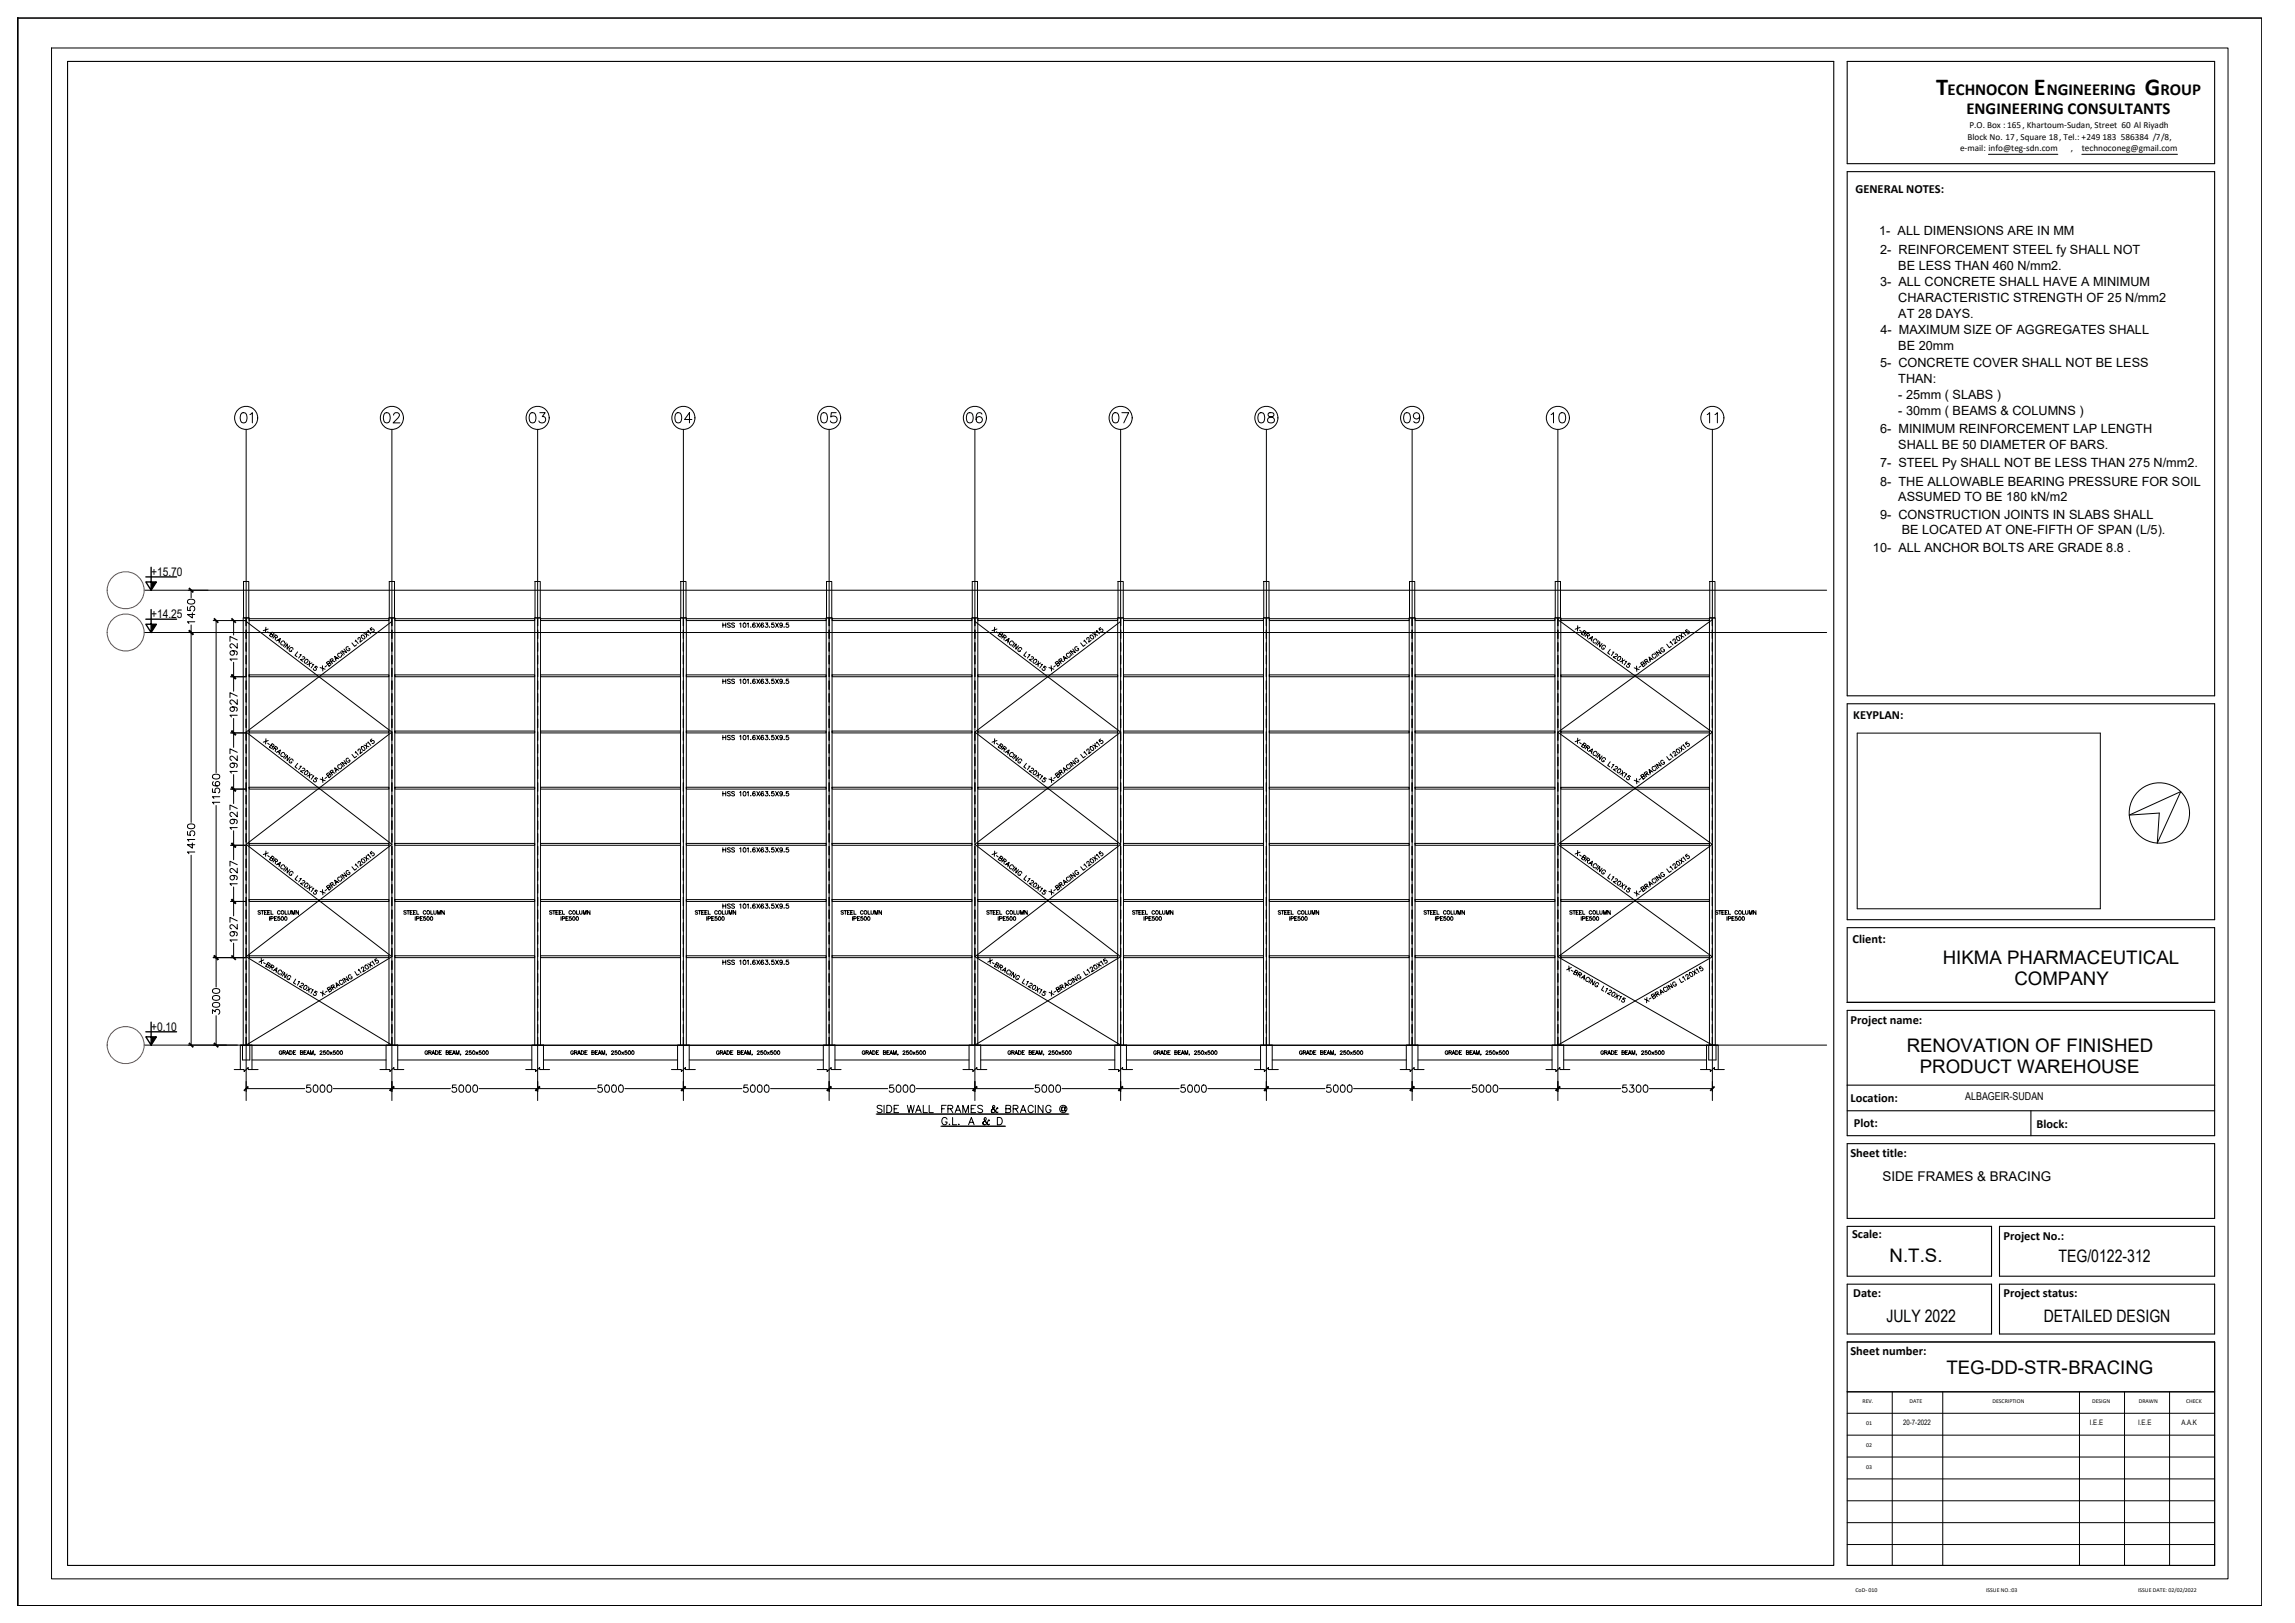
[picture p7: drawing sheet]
<svg xmlns="http://www.w3.org/2000/svg" width="420mm" height="297mm" viewBox="0 0 420 297" stroke-linecap="round" stroke-linejoin="round" font-family="sans-serif">
<defs><g id="words">
<g font-size="4.4">
<text x="354.4" y="17.3">T</text>
<text x="372.3" y="17.3">E</text>
<text x="392.7" y="17.3">G</text>
</g>
<g font-size="3.4">
<text x="355.7" y="176.5">HIKMA PHARMACEUTICAL</text>
<text x="368.8" y="180.3">COMPANY</text>
<text x="349.1" y="192.6">RENOVATION OF FINISHED</text>
<text x="351.5" y="196.5">PRODUCT WAREHOUSE</text>
<text x="345.9" y="230.9">N.T.S.</text>
<text x="356.3" y="251.5">TEG-DD-STR-BRACING</text>
</g>
<g font-size="3.1">
<text x="356.6" y="17.4">ECHNOCON</text>
<text x="374.7" y="17.4">NGINEERING</text>
<text x="395.5" y="17.4">ROUP</text>
<text x="360" y="20.8">ENGINEERING CONSULTANTS</text>
<text x="376.9" y="231">TEG/0122-312</text>
<text x="345.4" y="242">JULY 2022</text>
<text x="374.2" y="242">DETAILED DESIGN</text>
</g>
<text font-size="2.5" x="344.6" y="216.1">SIDE FRAMES &amp; BRACING</text>
<g font-size="2.3">
<text x="339.7" y="35.4">GENERAL NOTES:</text>
<text x="344" y="42.9">1- ALL DIMENSIONS ARE IN MM</text>
<text x="344.2" y="46.5">2- REINFORCEMENT STEEL fy SHALL NOT</text>
<text x="344.2" y="52.3">3- ALL CONCRETE SHALL HAVE A MINIMUM</text>
<text x="347.5" y="49.4">BE LESS THAN 460 N/mm2.</text>
<text x="347.5" y="55.3">CHARACTERISTIC STRENGTH OF 25 N/mm2</text>
<text x="347.5" y="58.2">AT 28 DAYS.</text>
<text x="344.3" y="61.1">4- MAXIMUM SIZE OF AGGREGATES SHALL</text>
<text x="347.5" y="64">BE 20mm</text>
<text x="344.2" y="67.1">5- CONCRETE COVER SHALL NOT BE LESS</text>
<text x="347.5" y="70.1">THAN:</text>
<text x="347.5" y="73">- 25mm ( SLABS )</text>
<text x="347.5" y="75.9">- 30mm ( BEAMS &amp; COLUMNS )</text>
<text x="344.2" y="79.2">6- MINIMUM REINFORCEMENT LAP LENGTH</text>
<text x="347.5" y="82.1">SHALL BE 50 DIAMETER OF BARS.</text>
<text x="344.2" y="85.5">7- STEEL Py SHALL NOT BE LESS THAN 275 N/mm2.</text>
<text x="344.2" y="88.9">8- THE ALLOWABLE BEARING PRESSURE FOR SOIL</text>
<text x="344.2" y="95">9- CONSTRUCTION JOINTS IN SLABS SHALL</text>
<text x="347.5" y="91.7">ASSUMED TO BE 180 kN/m2</text>
<text x="342.9" y="101.1">10- ALL ANCHOR BOLTS ARE GRADE 8.8 .</text>
<text x="348.2" y="97.7">BE LOCATED AT ONE-FIFTH OF SPAN (L/5).</text>
<text x="339.3" y="131.5">KEYPLAN:</text>
<text x="339.2" y="172.6">Client:</text>
<text x="338.8" y="187.4">Project name:</text>
<text x="338.8" y="201.6">Location:</text>
<text x="339.4" y="206.3">Plot:</text>
<text x="372.9" y="206.5">Block:</text>
<text x="338.8" y="211.8">Sheet title:</text>
<text x="339.1" y="226.6">Scale:</text>
<text x="366.8" y="226.9">Project No.:</text>
<text x="339.3" y="237.3">Date:</text>
<text x="366.8" y="237.3">Project status:</text>
<text x="338.8" y="248">Sheet number:</text>
</g>
<g font-size="2.2">
<text x="27.7" y="105.4">+15.70</text>
<text x="27.7" y="113.1">+14.25</text>
<text x="27.7" y="188.6">+0.10</text>
</g>
<text font-size="2" x="359.8" y="201.4">ALBAGEIR-SUDAN</text>
<g font-size="1.7">
<text x="360.6" y="23.4">P.O. Box :165, Khartoum-Sudan, Street 60 Al Riyadh</text>
<text x="358.8" y="27.7">e-mail: info@teg-sdn.com</text>
<text x="360.2" y="25.6">Block No. 17, Square 18, Tel.: +249 183 586384 /7/8,</text>
<text x="379.1" y="27.7">,</text>
<text x="381.1" y="27.7">technoconeg@gmail.com</text>
</g>
<g font-size="1.4">
<text x="348.4" y="260.9">20-7-2022</text>
<text x="382.6" y="260.9">I.E.E</text>
<text x="391.4" y="260.9">I.E.E</text>
<text x="399.3" y="260.9">A.A.K</text>
</g>
<g font-size="1.1">
<text x="341" y="256.8">REV.</text>
<text x="349.6" y="256.8">DATE</text>
<text x="364.8" y="256.7">DESCRIPTION</text>
<text x="383" y="256.8">DESIGN</text>
<text x="391.6" y="256.8">DRAWN</text>
<text x="400.2" y="256.8">CHECK</text>
<text x="341.6" y="260.8">01</text>
<text x="341.6" y="264.8">02</text>
<text x="341.6" y="268.8">03</text>
<text x="339.7" y="291.4">CoD- 010</text>
<text x="363.6" y="291.4">ISSUE NO.:03</text>
<text x="391.4" y="291.4">ISSUE DATE: 02/02/2022</text>
</g>
</g></defs>
<g fill="none" stroke="#000" stroke-width=".18">
<path d="M44.2 75.6a.61 .61 0 0 1 .9 .3 1.54 1.54 0 0 1-.1 1.4 .61 .61 0 0 1-.9-.3 1.54 1.54 0 0 1 .1-1.4zM45.1 78.6v122.8M45.8 75.9l.4-.4v1.9M70.5 75.6a.61 .61 0 0 1 .8 .3 1.54 1.54 0 0 1-.1 1.4 .61 .61 0 0 1-.9-.3 1.54 1.54 0 0 1 .2-1.4zM71.7 78.6v122.8M72.1 76v-.3l.3-.2 .5 .1a.43 .43 0 0 1 .1 .6l-1 1.2h1.2M97.1 75.6a.61 .61 0 0 1 .9 .3 1.54 1.54 0 0 1-.1 1.4 .61 .61 0 0 1-.9-.3 1.54 1.54 0 0 1 .1-1.4zM98.4 78.6v122.8M98.8 75.5h1l-.5 .7a.63 .63 0 0 1 .5 .9 .63 .63 0 0 1-1 .2l-.1-.3M123.8 75.6a.61 .61 0 0 1 .9 .3 1.54 1.54 0 0 1-.2 1.4 .61 .61 0 0 1-.9-.3 1.54 1.54 0 0 1 .2-1.4zM125.1 78.6v122.8M126.7 76.8h-1.4l.9-1.3v1.9"/>
<path d="M150.5 75.6a.61 .61 0 0 1 .9 .3 1.54 1.54 0 0 1-.2 1.4 .61 .61 0 0 1-.9-.3 1.54 1.54 0 0 1 .2-1.4zM151.8 78.6v122.8M153.1 75.5h-.9l-.1 .8a.66 .66 0 0 1 1 0 .66 .66 0 0 1-.1 1 .66 .66 0 0 1-1-.3M177.2 75.6a.61 .61 0 0 1 .9 .3 1.54 1.54 0 0 1-.2 1.4 .61 .61 0 0 1-.9-.3 1.54 1.54 0 0 1 .2-1.4zM178.5 78.6v122.8M179.8 75.8a.55 .55 0 0 0-.8-.2 1.12 1.12 0 0 0 .2 1.8 .58 .58 0 0 0 .7-.5 .58 .58 0 0 0-.6-.7 .58 .58 0 0 0-.6 .6M203.9 75.6a.61 .61 0 0 1 .9 .3 1.54 1.54 0 0 1-.2 1.4 .61 .61 0 0 1-.9-.3 1.54 1.54 0 0 1 .2-1.4zM205.2 78.6v122.8M205.4 75.5h1.2l-.9 1.9M230.6 75.6a.61 .61 0 0 1 .8 .3 1.54 1.54 0 0 1-.1 1.4 .61 .61 0 0 1-.9-.3 1.54 1.54 0 0 1 .2-1.4zM231.8 78.6v122.8M232.2 75.6a.38 .38 0 0 0 .2 .6 .69 .69 0 0 1 .7 .3 .69 .69 0 0 1 .1 .7 .67 .67 0 0 1-.7 .2 .67 .67 0 0 1-.4-.6 1.08 1.08 0 0 1 1-.7l.1-.3a.7 .7 0 0 0-1-.2z"/>
<path d="M257.2 75.6a.61 .61 0 0 1 .9 .3 1.54 1.54 0 0 1-.2 1.4 .61 .61 0 0 1-.8-.3 1.54 1.54 0 0 1 .1-1.4zM258.5 78.6v122.8M259.9 76.1a.58 .58 0 0 1-.8 .5 .58 .58 0 0 1-.2-.9 .58 .58 0 0 1 .9 .1 1.68 1.68 0 0 1-.2 1.5 .55 .55 0 0 1-.8-.2M284 75.9l.4-.4v1.9M285.2 78.6v122.8M285.7 75.6a.61 .61 0 0 1 .8 .3 1.54 1.54 0 0 1-.1 1.4 .61 .61 0 0 1-.9-.3 1.54 1.54 0 0 1 .2-1.4zM312.5 75.9l.5-.4v1.9M313.5 78.6v122.8M314 75.9l.4-.4v1.9M26.4 115.8h308M26.4 191.3h308M42.9 195.7h1.8v.4l.7-.7v.3h1.9"/>
<path d="M44 191.3h2.1zM44 195.7v-4.4h2.1v4.4M44.4 191.3h1.3v2.7h-1.3zM45.1 199.2h10.7M46.1 191.3h24.6M46.1 194h24.6M51.6 192.5a.25 .25 0 0 0-.3-.2 .25 .25 0 0 0-.2 .3v.1a.24 .24 0 0 0 .3 .3 .24 .24 0 0 0 .2-.3h-.2M51.8 192.6h.4v-.2l-.4-.1v.7M52 192.6l.3 .4M52.4 193l.2-.7 .3 .7M52.5 192.8h.3M53.1 192.3h.2a.36 .36 0 0 1 .2 .3 .36 .36 0 0 1-.2 .4h-.2z"/>
<path d="M53.7 192.6h.3M54.1 192.3h-.4v.7h.4M55 192.6l.4 .1v.2l-.1 .1h-.3v-.7l.4 .1-.1 .2M55.7 192.6h.2M56.1 192.3h-.4v.7h.4M56.2 193l.2-.7 .3 .7M56.3 192.8h.3M56.8 198.6h-.6l-.1 .5a.47 .47 0 0 1 .7 0 .47 .47 0 0 1-.1 .7 .47 .47 0 0 1-.6-.2M56.8 193v-.7l.3 .7 .2-.7v.7M57.5 198.6a.43 .43 0 0 1 .7 .2v.3a.57 .57 0 0 1-.5 .8 .85 .85 0 0 1-.2-1.3zM57.7 192.9l-.1 .2M58.6 192.5l.1-.2 .3 .1-.4 .6h.4"/>
<path d="M58.8 198.6a.43 .43 0 0 1 .6 .2l.1 .3a.57 .57 0 0 1-.5 .8 .85 .85 0 0 1-.2-1.3zM59.6 192.3h-.3l-.1 .3a.24 .24 0 0 1 .4 0 .24 .24 0 0 1-.1 .3 .24 .24 0 0 1-.3 0M60.1 198.6a.43 .43 0 0 1 .6 .2l.1 .3a.57 .57 0 0 1-.6 .8 .85 .85 0 0 1-.1-1.3zM60.5 192.5l.3 .5M60.8 192.5l-.3 .5M61 199.2h21.5M61.4 192.3h-.3l-.1 .3a.24 .24 0 0 1 .4 0 .24 .24 0 0 1-.1 .3 .24 .24 0 0 1-.3 0M69.6 195.7h1.8v.4l.7-.7v.3h1.8M70.7 191.3h2.1zM70.7 195.7v-4.4h2.1v4.4M72.8 191.3h24.6M72.8 194h24.6"/>
<path d="M78.3 192.5a.25 .25 0 0 0-.3-.2 .25 .25 0 0 0-.2 .3v.1a.24 .24 0 0 0 .2 .3 .24 .24 0 0 0 .3-.3h-.2M78.5 192.6h.4v-.2l-.4-.1v.7M78.7 192.6l.2 .4M79.1 193l.2-.7 .3 .7M79.2 192.8h.3M79.7 192.3h.3a.36 .36 0 0 1 .2 .3 .36 .36 0 0 1-.2 .4h-.3zM80.4 192.6h.3M80.8 192.3h-.4v.7h.4M81.7 192.6l.4 .1v.2l-.1 .1h-.3v-.7l.4 .1-.1 .2M82.3 192.6h.3M82.8 192.3h-.5v.7h.5M82.9 193l.2-.7 .3 .7"/>
<path d="M82.9 192.8h.4M83.5 198.6h-.6l-.1 .5a.47 .47 0 0 1 .7 0 .47 .47 0 0 1-.1 .7 .47 .47 0 0 1-.7-.2M83.5 193v-.7l.3 .7 .2-.7v.7M84.2 198.6a.43 .43 0 0 1 .6 .2l.1 .3a.57 .57 0 0 1-.5 .8 .85 .85 0 0 1-.2-1.3zM84.3 192.9v.2M85.3 192.5l.1-.2 .2 .1-.4 .6h.5M85.5 198.6a.43 .43 0 0 1 .6 .2l.1 .3a.57 .57 0 0 1-.5 .8 .85 .85 0 0 1-.2-1.3zM86.3 192.3h-.4v.3a.24 .24 0 0 1 .4 0 .24 .24 0 0 1-.1 .3 .24 .24 0 0 1-.3 0M86.7 198.6a.43 .43 0 0 1 .7 .2v.3a.57 .57 0 0 1-.5 .8 .85 .85 0 0 1-.2-1.3zM87.1 192.5l.4 .5M87.5 192.5l-.4 .5M87.7 199.2h21.5"/>
<path d="M88.1 192.3h-.4v.3a.24 .24 0 0 1 .4 0 .24 .24 0 0 1-.1 .3 .24 .24 0 0 1-.3 0M96.2 195.7h1.9v.4l.7-.7v.3h1.8M97.4 191.3h2.1zM97.4 195.7v-4.4h2.1v4.4M99.5 191.3h24.5M99.5 194h24.5M105 192.5a.25 .25 0 0 0-.3-.2 .25 .25 0 0 0-.2 .3v.1a.24 .24 0 0 0 .2 .3 .24 .24 0 0 0 .3-.3h-.2M105.2 192.6h.4v-.2l-.4-.1v.7M105.4 192.6l.2 .4M105.8 193l.2-.7 .3 .7M105.9 192.8h.3M106.4 192.3h.2a.36 .36 0 0 1 .3 .3 .36 .36 0 0 1-.3 .4h-.2z"/>
<path d="M107.1 192.6h.2M107.5 192.3h-.4v.7h.4M108.4 192.6l.4 .1v.2l-.2 .1h-.2v-.7l.4 .1-.2 .2M109 192.6h.3M109.4 192.3h-.4v.7h.4M109.5 193l.3-.7 .2 .7M109.6 192.8h.3M110.2 198.6h-.7v.5a.47 .47 0 0 1 .7 0 .47 .47 0 0 1-.1 .7 .47 .47 0 0 1-.7-.2M110.2 193v-.7l.3 .7 .2-.7v.7M110.9 198.6a.43 .43 0 0 1 .6 .2l.1 .3a.57 .57 0 0 1-.5 .8 .85 .85 0 0 1-.2-1.3zM111 192.9v.2M112 192.5l.1-.2 .2 .1-.4 .6h.5"/>
<path d="M112.2 198.6a.43 .43 0 0 1 .6 .2l.1 .3a.57 .57 0 0 1-.6 .8 .85 .85 0 0 1-.1-1.3zM112.9 192.3h-.3v.3a.24 .24 0 0 1 .3 0 .24 .24 0 0 1 0 .3 .24 .24 0 0 1-.3 0M113.4 198.6a.43 .43 0 0 1 .7 .2v.3a.57 .57 0 0 1-.5 .8 .85 .85 0 0 1-.2-1.3zM113.8 192.5l.4 .5M114.2 192.5l-.4 .5M114.4 199.2h21.4M114.7 192.3h-.3v.3a.24 .24 0 0 1 .4 0 .24 .24 0 0 1-.1 .3 .24 .24 0 0 1-.3 0M122.9 195.7h1.8v.4l.8-.7v.3h1.8M124 191.3h2.2zM124 195.7v-4.4h2.2v4.4M126.2 191.3h24.5M126.2 194h24.5"/>
<path d="M131.6 192.5a.25 .25 0 0 0-.2-.2 .25 .25 0 0 0-.2 .3v.1a.24 .24 0 0 0 .2 .3 .24 .24 0 0 0 .2-.3h-.1M131.9 192.6h.3l.1-.2-.4-.1v.7M132.1 192.6l.2 .4M132.4 193l.3-.7 .2 .7M132.5 192.8h.4M133.1 192.3h.2a.36 .36 0 0 1 .3 .3 .36 .36 0 0 1-.3 .4h-.2zM133.8 192.6h.2M134.2 192.3h-.4v.7h.4M135 192.6l.5 .1v.2l-.2 .1h-.3v-.7l.5 .1-.2 .2M135.7 192.6h.3M136.1 192.3h-.4v.7h.4M136.2 193l.3-.7 .2 .7"/>
<path d="M136.3 192.8h.3M136.9 198.6h-.7v.5a.47 .47 0 0 1 .7 0 .47 .47 0 0 1-.1 .7 .47 .47 0 0 1-.7-.2M136.9 193v-.7l.2 .7 .3-.7v.7M137.6 198.6a.43 .43 0 0 1 .6 .2l.1 .3a.57 .57 0 0 1-.5 .8 .85 .85 0 0 1-.2-1.3zM137.7 192.9l-.1 .2M138.6 192.5l.2-.2 .2 .1-.4 .6h.4M138.8 198.6a.43 .43 0 0 1 .7 .2v.3a.57 .57 0 0 1-.5 .8 .85 .85 0 0 1-.2-1.3zM139.6 192.3h-.3v.3a.24 .24 0 0 1 .3 0 .24 .24 0 0 1 0 .3 .24 .24 0 0 1-.4 0M140.1 198.6a.43 .43 0 0 1 .6 .2l.1 .3a.57 .57 0 0 1-.5 .8 .85 .85 0 0 1-.2-1.3zM140.5 192.5l.4 .5M140.9 192.5l-.4 .5M141.1 199.2h21.4"/>
<path d="M141.4 192.3h-.3v.3a.24 .24 0 0 1 .3 0 .24 .24 0 0 1 0 .3 .24 .24 0 0 1-.4 0M149.6 195.7h1.8v.4l.8-.7v.3h1.8M150.7 191.3h2.2zM150.7 195.7v-4.4h2.2v4.4M152.9 191.3h24.5M152.9 194h24.5M158.3 192.5a.25 .25 0 0 0-.3-.2 .25 .25 0 0 0-.1 .3v.1a.24 .24 0 0 0 .2 .3 .24 .24 0 0 0 .2-.3h-.1M158.6 192.6h.3l.1-.2-.4-.1v.7M158.8 192.6l.2 .4M159.1 193l.3-.7 .2 .7M159.2 192.8h.3M159.8 192.3h.2a.36 .36 0 0 1 .2 .3 .36 .36 0 0 1-.2 .4h-.2z"/>
<path d="M160.5 192.6h.2M160.9 192.3h-.4v.7h.4M161.7 192.6l.4 .1 .1 .2-.2 .1h-.3v-.7l.4 .1-.1 .2M162.4 192.6h.2M162.8 192.3h-.4v.7h.4M162.9 193l.3-.7 .2 .7M163 192.8h.3M163.5 198.6h-.6l-.1 .5a.47 .47 0 0 1 .8 0 .47 .47 0 0 1-.1 .7 .47 .47 0 0 1-.7-.2M163.6 193v-.7l.2 .7 .3-.7v.7M164.2 198.6a.43 .43 0 0 1 .7 .2v.3a.57 .57 0 0 1-.5 .8 .85 .85 0 0 1-.2-1.3zM164.4 192.9l-.1 .2M165.3 192.5l.1-.2 .3 .1-.4 .6h.4"/>
<path d="M165.5 198.6a.43 .43 0 0 1 .7 .2v.3a.57 .57 0 0 1-.5 .8 .85 .85 0 0 1-.2-1.3zM166.3 192.3h-.3v.3a.24 .24 0 0 1 .3 0 .24 .24 0 0 1 0 .3 .24 .24 0 0 1-.4 0M166.8 198.6a.43 .43 0 0 1 .6 .2l.1 .3a.57 .57 0 0 1-.5 .8 .85 .85 0 0 1-.2-1.3zM167.2 192.5l.3 .5M167.5 192.5l-.3 .5M167.8 199.2h21.4M168.1 192.3h-.3v.3a.24 .24 0 0 1 .3 0 .24 .24 0 0 1 0 .3 .24 .24 0 0 1-.4 0M176.3 195.7h1.8v.4l.8-.7v.3h1.8M177.4 191.3h2.1zM177.4 195.7v-4.4h2.1v4.4M179.5 191.3h24.6M179.5 194h24.6"/>
<path d="M185 192.5a.25 .25 0 0 0-.3-.2 .25 .25 0 0 0-.2 .3v.1a.24 .24 0 0 0 .3 .3 .24 .24 0 0 0 .2-.3h-.1M185.2 192.6h.4v-.2l-.4-.1v.7M185.5 192.6l.2 .4M185.8 193l.3-.7 .2 .7M185.9 192.8h.3M186.5 192.3h.2a.36 .36 0 0 1 .2 .3 .36 .36 0 0 1-.2 .4h-.2zM187.1 192.6h.3M187.6 192.3h-.5v.7h.5M188.4 192.6l.4 .1 .1 .2-.2 .1h-.3v-.7l.4 .1-.1 .2M189.1 192.6h.2M189.5 192.3h-.4v.7h.4M189.6 193l.2-.7 .3 .7"/>
<path d="M189.7 192.8h.3M190.2 198.6h-.6l-.1 .5a.47 .47 0 0 1 .7 0 .47 .47 0 0 1 0 .7 .47 .47 0 0 1-.7-.2M190.3 193v-.7l.2 .7 .3-.7v.7M190.9 198.6a.43 .43 0 0 1 .7 .2v.3a.57 .57 0 0 1-.5 .8 .85 .85 0 0 1-.2-1.3zM191.1 192.9l-.1 .2M192 192.5l.1-.2 .3 .1-.4 .6h.4M192.2 198.6a.43 .43 0 0 1 .6 .2l.1 .3a.57 .57 0 0 1-.5 .8 .85 .85 0 0 1-.2-1.3zM193 192.3h-.3l-.1 .3a.24 .24 0 0 1 .4 0 .24 .24 0 0 1-.1 .3 .24 .24 0 0 1-.3 0M193.5 198.6a.43 .43 0 0 1 .6 .2l.1 .3a.57 .57 0 0 1-.5 .8 .85 .85 0 0 1-.2-1.3zM193.9 192.5l.3 .5M194.2 192.5l-.3 .5M194.4 199.2h21.5"/>
<path d="M194.8 192.3h-.3l-.1 .3a.24 .24 0 0 1 .4 0 .24 .24 0 0 1 0 .3 .24 .24 0 0 1-.4 0M203 195.7h1.8v.4l.7-.7v.3h1.8M204.1 191.3h2.1zM204.1 195.7v-4.4h2.1v4.4M206.2 191.3h24.6M206.2 194h24.6M211.7 192.5a.25 .25 0 0 0-.3-.2 .25 .25 0 0 0-.2 .3v.1a.24 .24 0 0 0 .3 .3 .24 .24 0 0 0 .2-.3h-.2M211.9 192.6h.4v-.2l-.4-.1v.7M212.1 192.6l.3 .4M212.5 193l.2-.7 .3 .7M212.6 192.8h.3M213.2 192.3h.2a.36 .36 0 0 1 .2 .3 .36 .36 0 0 1-.2 .4h-.2z"/>
<path d="M213.8 192.6h.3M214.2 192.3h-.4v.7h.4M215.1 192.6l.4 .1v.2l-.1 .1h-.3v-.7l.4 .1-.1 .2M215.8 192.6h.2M216.2 192.3h-.4v.7h.4M216.3 193l.2-.7 .3 .7M216.4 192.8h.3M216.9 198.6h-.6l-.1 .5a.47 .47 0 0 1 .7 0 .47 .47 0 0 1-.1 .7 .47 .47 0 0 1-.6-.2M216.9 193v-.7l.3 .7 .2-.7v.7M217.6 198.6a.43 .43 0 0 1 .6 .2l.1 .3a.57 .57 0 0 1-.5 .8 .85 .85 0 0 1-.2-1.3zM217.8 192.9l-.1 .2M218.7 192.5l.1-.2 .3 .1-.5 .6h.5"/>
<path d="M218.9 198.6a.43 .43 0 0 1 .6 .2l.1 .3a.57 .57 0 0 1-.5 .8 .85 .85 0 0 1-.2-1.3zM219.7 192.3h-.4v.3a.24 .24 0 0 1 .4 0 .24 .24 0 0 1-.1 .3 .24 .24 0 0 1-.3 0M220.2 198.6a.43 .43 0 0 1 .6 .2l.1 .3a.57 .57 0 0 1-.6 .8 .85 .85 0 0 1-.1-1.3zM220.6 192.5l.3 .5M220.9 192.5l-.3 .5M221.1 199.2h21.5M221.5 192.3h-.3l-.1 .3a.24 .24 0 0 1 .4 0 .24 .24 0 0 1-.1 .3 .24 .24 0 0 1-.3 0M229.7 195.7h1.8v.4l.7-.7v.3h1.8M230.8 191.3h2.1zM230.8 195.7v-4.4h2.1v4.4M232.9 191.3h24.6M232.9 194h24.6"/>
<path d="M238.4 192.5a.25 .25 0 0 0-.3-.2 .25 .25 0 0 0-.2 .3v.1a.24 .24 0 0 0 .2 .3 .24 .24 0 0 0 .3-.3h-.2M238.6 192.6h.4v-.2l-.4-.1v.7M238.8 192.6l.2 .4M239.2 193l.2-.7 .3 .7M239.3 192.8h.3M239.8 192.3h.3a.36 .36 0 0 1 .2 .3 .36 .36 0 0 1-.2 .4h-.3zM240.5 192.6h.3M240.9 192.3h-.4v.7h.4M241.8 192.6l.4 .1v.2l-.1 .1h-.3v-.7l.4 .1-.1 .2M242.4 192.6h.3M242.9 192.3h-.5v.7h.5M243 193l.2-.7 .3 .7"/>
<path d="M243 192.8h.4M243.6 198.6h-.6l-.1 .5a.47 .47 0 0 1 .7 0 .47 .47 0 0 1-.1 .7 .47 .47 0 0 1-.7-.2M243.6 193v-.7l.3 .7 .2-.7v.7M244.3 198.6a.43 .43 0 0 1 .6 .2l.1 .3a.57 .57 0 0 1-.5 .8 .85 .85 0 0 1-.2-1.3zM244.4 192.9v.2M245.4 192.5l.1-.2 .2 .1-.4 .6h.5M245.6 198.6a.43 .43 0 0 1 .6 .2l.1 .3a.57 .57 0 0 1-.5 .8 .85 .85 0 0 1-.2-1.3zM246.3 192.3h-.3v.3a.24 .24 0 0 1 .4 0 .24 .24 0 0 1-.1 .3 .24 .24 0 0 1-.3 0M246.8 198.6a.43 .43 0 0 1 .7 .2v.3a.57 .57 0 0 1-.5 .8 .85 .85 0 0 1-.2-1.3zM247.2 192.5l.4 .5M247.6 192.5l-.4 .5M247.8 199.2h21.4"/>
<path d="M248.2 192.3h-.4v.3a.24 .24 0 0 1 .4 0 .24 .24 0 0 1-.1 .3 .24 .24 0 0 1-.3 0M256.3 195.7h1.9v.4l.7-.7v.3h1.8M257.5 191.3h2.1zM257.5 195.7v-4.4h2.1v4.4M259.6 191.3h24.5M259.6 194h24.5M265.1 192.5a.25 .25 0 0 0-.3-.2 .25 .25 0 0 0-.2 .3v.1a.24 .24 0 0 0 .2 .3 .24 .24 0 0 0 .3-.3h-.2M265.3 192.6h.4v-.2l-.4-.1v.7M265.5 192.6l.2 .4M265.9 193l.2-.7 .3 .7M265.9 192.8h.4M266.5 192.3h.2a.36 .36 0 0 1 .3 .3 .36 .36 0 0 1-.3 .4h-.2z"/>
<path d="M267.2 192.6h.2M267.6 192.3h-.4v.7h.4M268.5 192.6l.4 .1v.2l-.2 .1h-.2v-.7l.4 .1-.2 .2M269.1 192.6h.3M269.5 192.3h-.4v.7h.4M269.6 193l.3-.7 .2 .7M269.7 192.8h.3M270.3 198.6h-.7v.5a.47 .47 0 0 1 .7 0 .47 .47 0 0 1-.1 .7 .47 .47 0 0 1-.7-.2M270.3 193v-.7l.3 .7 .2-.7v.7M271 198.6a.43 .43 0 0 1 .6 .2l.1 .3a.57 .57 0 0 1-.5 .8 .85 .85 0 0 1-.2-1.3zM271.1 192.9v.2M272 192.5l.2-.2 .2 .1-.4 .6h.5"/>
<path d="M272.2 198.6a.43 .43 0 0 1 .7 .2v.3a.57 .57 0 0 1-.5 .8 .85 .85 0 0 1-.2-1.3zM273 192.3h-.3v.3a.24 .24 0 0 1 .3 0 .24 .24 0 0 1 0 .3 .24 .24 0 0 1-.3 0M273.5 198.6a.43 .43 0 0 1 .7 .2v.3a.57 .57 0 0 1-.5 .8 .85 .85 0 0 1-.2-1.3zM273.9 192.5l.4 .5M274.3 192.5l-.4 .5M274.5 199.2h22.2M274.8 192.3h-.3v.3a.24 .24 0 0 1 .3 0 .24 .24 0 0 1 0 .3 .24 .24 0 0 1-.3 0M283 195.7h1.8v.4l.8-.7v.3h1.8M284.1 191.3h2.2zM284.1 195.7v-4.4h2.2v4.4M297.8 198.6h-.7v.5a.47 .47 0 0 1 .7 0 .47 .47 0 0 1-.1 .7 .47 .47 0 0 1-.7-.2M298.4 198.6h.7l-.4 .5a.44 .44 0 0 1 .3 .7 .44 .44 0 0 1-.7-.2"/>
<path d="M299.7 198.6a.43 .43 0 0 1 .7 .2v.3a.57 .57 0 0 1-.5 .8 .85 .85 0 0 1-.2-1.3zM301 198.6a.43 .43 0 0 1 .6 .2l.1 .3a.57 .57 0 0 1-.5 .8 .85 .85 0 0 1-.2-1.3zM302 199.2h11.5M312.8 191.3h1.4v2.7h-1.4zM160.4 203.9h35.3M161.5 202.5l-.3-.2-.6 .2 .1 .3 .7 .3 .1 .3a.59 .59 0 0 1-.9 0M161.9 202.3v1.3M162.4 202.3h.4a.71 .71 0 0 1 .5 .7 .71 .71 0 0 1-.5 .6h-.4zM163.7 202.9h.5M164.5 202.3h-.8v1.3h.8M166.1 202.3l.3 1.3 .3-1.3 .4 1.3 .3-1.3M167.6 203.6l.5-1.3 .5 1.3"/>
<path d="M167.8 203.2h.7M169 202.3v1.3h.8M170.1 202.3v1.3h.8M172.4 202.9h.5M173.2 202.3h-.8v1.3M173.4 204.8a.49 .49 0 0 0-.6-.3 .49 .49 0 0 0-.4 .5v.3a.48 .48 0 0 0 .5 .6 .48 .48 0 0 0 .5-.6h-.3M173.5 202.9h.8l.1-.2v-.3l-.9-.1v1.3M173.8 205.7l.1 .1M174 202.9l.4 .7M174.4 204.5v1.3h.8M174.9 203.6l.5-1.3 .5 1.3M175.1 203.2h.6"/>
<path d="M175.5 205.7l.1 .1M176.3 203.6v-1.3l.5 1.3 .5-1.3v1.3M177.3 205.8l.5-1.3 .5 1.3M177.5 205.4h.6M177.8 202.9h.5M178.6 202.3h-.8v1.3h.8M179.9 202.5l-.3-.2-.6 .2 .1 .3 .7 .3 .1 .3a.59 .59 0 0 1-.9 0M180.2 205.2l-.2 .3 .2 .3M180.2 204.8l.8 1M181.1 205v.1v-.1h-.2l-.3 .7a.36 .36 0 0 1-.5 .1 .36 .36 0 0 1-.1-.5l.6-.5-.2-.3-.2 .2v.3l.6 .8h.3v-.1M181.7 203l-.2 .2 .2 .4M181.7 202.6l.9 1"/>
<path d="M182.6 204.5h.4a.71 .71 0 0 1 .5 .7 .71 .71 0 0 1-.5 .6h-.4zM182.6 202.8v.1l.1-.1h-.2l-.3 .6a.36 .36 0 0 1-.5 .2 .36 .36 0 0 1-.2-.5l.6-.5-.2-.3-.2 .2 .1 .3 .6 .8h.2l.1-.1M184.1 206.1h-11.8M184.2 202.9l.8 .2v.3l-.3 .2h-.5v-1.3l.8 .1v.4l-.3 .1M185.5 202.9h.7l.2-.2-.1-.3-.8-.1v1.3M185.9 202.9l.5 .7M186.8 203.6l.5-1.3 .5 1.3M187 203.2h.6M189.2 202.6a.49 .49 0 0 0-.6-.3 .49 .49 0 0 0-.4 .5v.3a.49 .49 0 0 0 .4 .5 .49 .49 0 0 0 .6-.3M189.6 202.3v1.3M190.9 202.3v1.3l-.8-1.3v1.3M192.4 202.6a.49 .49 0 0 0-.6-.3 .49 .49 0 0 0-.3 .5v.3a.48 .48 0 0 0 .4 .5 .48 .48 0 0 0 .5-.5h-.3"/>
<path d="M194.6 202.6l-.2 .3 .1 .4M195 202.8a.35 .35 0 0 0-.7 0 .35 .35 0 0 0 .4 .5l.2-.2M195 202.6l-.1 .6 .1 .1a.57 .57 0 0 0 .2-.8 .57 .57 0 0 0-.8-.1 .67 .67 0 0 0-.3 1 .67 .67 0 0 0 1 0M195 202.6v.7"/>
<circle cx="45.1" cy="76.5" r="2.11"/>
<circle cx="71.7" cy="76.5" r="2.11"/>
<circle cx="98.4" cy="76.5" r="2.11"/>
<circle cx="125.1" cy="76.5" r="2.11"/>
<circle cx="151.8" cy="76.5" r="2.11"/>
<circle cx="178.5" cy="76.5" r="2.11"/>
<circle cx="205.2" cy="76.5" r="2.11"/>
<circle cx="231.8" cy="76.5" r="2.11"/>
<circle cx="258.5" cy="76.5" r="2.11"/>
<circle cx="285.2" cy="76.5" r="2.11"/>
<circle cx="313.5" cy="76.5" r="2.11"/>
<circle cx="60" cy="192.6" r=".3"/>
<circle cx="61.9" cy="192.6" r=".3"/>
<circle cx="62.5" cy="192.6" r=".3"/>
<circle cx="86.7" cy="192.6" r=".3"/>
<circle cx="88.5" cy="192.6" r=".3"/>
<circle cx="89.2" cy="192.6" r=".3"/>
<circle cx="113.4" cy="192.6" r=".3"/>
<circle cx="115.2" cy="192.6" r=".3"/>
<circle cx="115.9" cy="192.6" r=".3"/>
<circle cx="140.1" cy="192.6" r=".3"/>
<circle cx="141.9" cy="192.6" r=".3"/>
<circle cx="142.5" cy="192.6" r=".3"/>
<circle cx="166.8" cy="192.6" r=".3"/>
<circle cx="168.6" cy="192.6" r=".3"/>
<circle cx="169.2" cy="192.6" r=".3"/>
<circle cx="193.5" cy="192.6" r=".3"/>
<circle cx="195.3" cy="192.6" r=".3"/>
<circle cx="195.9" cy="192.6" r=".3"/>
<circle cx="220.1" cy="192.6" r=".3"/>
<circle cx="222" cy="192.6" r=".3"/>
<circle cx="222.6" cy="192.6" r=".3"/>
<circle cx="246.8" cy="192.6" r=".3"/>
<circle cx="248.6" cy="192.6" r=".3"/>
<circle cx="249.3" cy="192.6" r=".3"/>
<circle cx="273.5" cy="192.6" r=".3"/>
<circle cx="275.3" cy="192.6" r=".3"/>
<circle cx="276" cy="192.6" r=".3"/>
</g>
<g fill="#000">
<path d="M45.4 198.7l.2 .2-.8 .8-.2-.2z" fill-rule="evenodd"/>
<path d="M71.2 199.5l.8-.8 .3 .2-.8 .8z" fill-rule="evenodd"/>
<path d="M72 198.7l.3 .2-.8 .8-.3-.2z" fill-rule="evenodd"/>
<path d="M97.9 199.5l.8-.8 .2 .2-.8 .8z" fill-rule="evenodd"/>
<path d="M98.7 198.7l.2 .2-.8 .8-.2-.2z" fill-rule="evenodd"/>
<path d="M124.6 199.5l.8-.8 .2 .2-.8 .8z" fill-rule="evenodd"/>
<path d="M125.4 198.7l.2 .2-.8 .8-.2-.2z" fill-rule="evenodd"/>
<path d="M151.3 199.5l.8-.8 .2 .2-.8 .8z" fill-rule="evenodd"/>
<path d="M152.1 198.7l.2 .2-.8 .8-.2-.2z" fill-rule="evenodd"/>
<path d="M178 199.5l.8-.8 .2 .2-.8 .8z" fill-rule="evenodd"/>
<path d="M178.8 198.7l.2 .2-.8 .8-.2-.2z" fill-rule="evenodd"/>
<path d="M204.6 199.5l.8-.8 .3 .2-.8 .8z" fill-rule="evenodd"/>
<path d="M205.4 198.7l.3 .2-.8 .8-.3-.2z" fill-rule="evenodd"/>
<path d="M231.3 199.5l.8-.8 .3 .2-.8 .8z" fill-rule="evenodd"/>
<path d="M232.1 198.7l.3 .2-.8 .8-.3-.2z" fill-rule="evenodd"/>
<path d="M258 199.5l.8-.8 .2 .2-.8 .8z" fill-rule="evenodd"/>
<path d="M258.8 198.7l.2 .2-.8 .8-.2-.2z" fill-rule="evenodd"/>
<path d="M284.7 199.5l.8-.8 .2 .2-.8 .8z" fill-rule="evenodd"/>
<path d="M285.5 198.7l.2 .2-.8 .8-.2-.2z" fill-rule="evenodd"/>
<path d="M313 199.5l.8-.8 .2 .2-.8 .8z" fill-rule="evenodd"/>
</g>
<g fill="#fff">
<path d="M19.6 115.8h3.4v3.3a3.4 3.4 0 0 1-3.4-3.3z" fill-rule="evenodd"/>
<path d="M23 112.4a3.4 3.4 0 0 1 3.4 3.4h-3.4z" fill-rule="evenodd"/>
</g>
<circle cx="23" cy="115.8" r="3.4" fill="none" stroke="#cd2027" stroke-width=".18"/>
<g fill="#fff">
<path d="M19.6 191.3h3.4v3.4a3.4 3.4 0 0 1-3.4-3.4z" fill-rule="evenodd"/>
<path d="M23 187.9a3.4 3.4 0 0 1 3.4 3.4h-3.4z" fill-rule="evenodd"/>
</g>
<circle cx="23" cy="191.3" r="3.4" fill="none" stroke="#cd2027" stroke-width=".18"/>
<g fill="none" stroke="#000" stroke-width=".18">
<path d="M26.4 108h308M34.5 115.8h2.3M35 115.8v34.7M34.3 152.2v.6l.6 .1a.47 .47 0 0 1 0-.7 .47 .47 0 0 1 .7 .1 .47 .47 0 0 1-.2 .6M34.4 151l.5-.2a.57 .57 0 0 1 .8 .5 .77 .77 0 0 1-1.4 0zM35 156.5v34.8M35.2 154.3v.9l-.9-.6h1.4M35.7 155.9h-1.4l.3 .3M35.7 153.6h-1.4l.3 .4M34.5 191.3h7M44.5 191.3v-78.2h1.1v78.2M71.2 191.3v-78.2h1.1v78.2"/>
<path d="M97.9 191.3v-78.2h1.1v78.2M124.6 191.3v-78.2h1v78.2M151.3 191.3v-78.2h1v78.2M177.9 191.3v-78.2h1.1v78.2M204.6 191.3v-78.2h1.1v78.2M231.3 191.3v-78.2h1.1v78.2M258 191.3v-78.2h1.1v78.2M284.7 191.3v-78.2h1v78.2"/>
</g>
<g fill="none" stroke="#000" stroke-width=".18" stroke-dasharray="1.6 .8" stroke-dashoffset=".1">
<path d="M45 191.3v-78.2M45.1 191.3v-78.2M71.7 191.3v-78.2M71.8 191.3v-78.2M98.4 191.3v-78.2M98.5 191.3v-78.2M125.1 191.3v-78.2M151.8 191.3v-78.2M178.5 191.3v-78.2M205.1 191.3v-78.2M205.2 191.3v-78.2M231.8 191.3v-78.2"/>
<path d="M231.9 191.3v-78.2M258.5 191.3v-78.2M258.6 191.3v-78.2M285.2 191.3v-78.2"/>
</g>
<g fill="#000">
<path d="M34.7 115.2l.8 .8-.2 .3-.8-.8z" fill-rule="evenodd"/>
<path d="M34.5 191l.2-.2 .8 .8-.2 .2z" fill-rule="evenodd"/>
</g>
<g fill="#fff">
<path d="M19.6 108h3.4v3.4a3.4 3.4 0 0 1-3.4-3.4z" fill-rule="evenodd"/>
<path d="M23 104.6a3.4 3.4 0 0 1 3.4 3.4h-3.4z" fill-rule="evenodd"/>
</g>
<circle cx="23" cy="108" r="3.4" fill="none" stroke="#cd2027" stroke-width=".18"/>
<g fill="none" stroke="#000" stroke-width=".18">
<path d="M3.2 3.3h410.9v290.5h-410.9zM3.3 3.2v290.5M9.4 8.8h398.5v280.2h-398.5zM364 28.2h12.7M381.1 28.2h17.5M34.3 111.1v.6l.6 .1a.47 .47 0 0 1 0-.7 .47 .47 0 0 1 .7 0 .47 .47 0 0 1-.2 .7M34.4 109.9l.5-.2a.57 .57 0 0 1 .8 .5 .77 .77 0 0 1-1.4 0zM34.5 108h3.6M34.5 115.8h2.3M35 108v1.4M35 114.4v1.4M35.2 112.1v1l-.9-.6h1.4"/>
<path d="M35.7 113.8h-1.4l.3 .3M39 113.6h6.1M39.6 113.6v27.8M42.5 119.1a.41 .41 0 0 1 .4 .6 .41 .41 0 0 1-.7 .1 .41 .41 0 0 1 .1-.6l.2-.1a.63 .63 0 0 1 .9 .5l-.2 .3M42.8 113.6v2.6M43.4 117.8v.8l-.6-.6-.4-.2-.3 .3v.2l.3 .3M43.4 117.1l-1.3-.6v.9M44.6 106.4h.9v6.7h-.9zM45.1 113.7l26.6 20.3-26.6 20.5 26.6 20.6-26.6 16.2M45.6 113.2h25.6v.4h-25.6zM48.7 114.8l-.1 1M49 115.6l.3 .3"/>
<path d="M49.1 115.1l-.9 .3M49.6 116l.3 .3-.1 .2h-.2l-.3-.2 .5-.6 .4 .3-.2 .2h-.1M50.2 116.5l.4 .2 .2-.2-.3-.3-.5 .6M50.4 116.6v.5M50.6 117.3l.7-.5-.2 .9M50.9 117.2l.3 .2M52.1 117.7a.29 .29 0 0 0-.2-.4 .29 .29 0 0 0-.3 .1l-.2 .2a.29 .29 0 0 0 0 .4 .29 .29 0 0 0 .4 0M52.4 117.7l-.5 .6M53 118.2l-.4 .6v-.9l-.5 .6M53.6 118.9a.29 .29 0 0 0-.1-.4 .29 .29 0 0 0-.4 .1l-.1 .2a.29 .29 0 0 0 0 .4 .29 .29 0 0 0 .4-.1l-.1-.1M54.5 119.3l-.5 .6 .4 .3M54.9 119.8h.3l-.5 .6"/>
<path d="M62.3 119.6a.29 .29 0 0 0-.4 0 .29 .29 0 0 0 0 .4l.1 .2a.29 .29 0 0 0 .4 .1 .29 .29 0 0 0 .1-.4M62.3 119.3l.5 .6M63 118.8l.5 .6-.9-.3 .4 .6M63.8 118.4a.29 .29 0 0 0-.4 .1 .29 .29 0 0 0 0 .3l.1 .2a.29 .29 0 0 0 .4 .1 .29 .29 0 0 0 .1-.5l-.2 .2M64.4 117.7l.5 .6 .4-.3M65 117.4l.1-.2 .5 .6M65.6 117l.1-.3 .3 .1-.1 .7 .4-.3M66.2 116.3a.39 .39 0 0 1 .5 .1 .39 .39 0 0 1-.1 .6l-.4-.3zM66.6 116l.9 .3M67 115.6l.1 1M67.3 115.6l.1-.2 .5 .6M68.1 114.8l-.3 .3 .1 .3a.28 .28 0 0 1 .4-.3 .28 .28 0 0 1 .2 .4 .28 .28 0 0 1-.4 .1"/>
<path d="M71.3 106.4h.9v6.7h-.9zM71.7 113.7l-26.6 20.3 26.6 20.5-26.6 20.6 26.6 16.2M72.3 113.2h25.6v.4h-25.6zM97.9 106.4h1v6.7h-1zM99 113.2h25.6v.4h-25.6zM124.6 106.4h1v6.7h-1zM125.6 113.2h25.7v.4h-25.7zM132.3 114v.8M132.3 114.4h.6M132.9 114v.8M133.7 114.1l-.2-.1-.3 .1 .1 .2 .4 .2v.2l-.2 .1-.3-.1M134.5 114.1l-.2-.1-.4 .1 .1 .2 .4 .2 .1 .2-.2 .1-.4-.1"/>
<path d="M135.4 114.2l.2-.2v.8M136.1 114.1a.37 .37 0 0 1 .5 .3 .37 .37 0 0 1-.5 .4l-.1-.3zM136.8 114.2l.2-.2v.8M137.4 114.7l.1 .1M138.2 114.1a.35 .35 0 0 0-.5 .3 .35 .35 0 0 0 .5 .3 .25 .25 0 0 0-.1-.4 .25 .25 0 0 0-.3 .2M138.5 114l.6 .8M139.1 114l-.6 .8M139.8 114.1h-.1a.35 .35 0 0 0-.4 .3 .35 .35 0 0 0 .5 .3 .25 .25 0 0 0-.2-.4 .25 .25 0 0 0-.3 .2M140.2 114h.4l-.3 .3a.27 .27 0 0 1 .2 .5 .27 .27 0 0 1-.4-.1M140.9 114.7v.1M141.7 114h-.4v.4a.28 .28 0 0 1 .4 0 .28 .28 0 0 1-.1 .4 .28 .28 0 0 1-.4-.1M142 114l.5 .8"/>
<path d="M142.5 114l-.5 .8M143.2 114.3a.25 .25 0 0 1-.3 .2 .25 .25 0 0 1-.1-.4 .25 .25 0 0 1 .4 0l-.1 .7-.3-.1M143.5 114.7l.1 .1M144.3 114h-.3l-.1 .4a.28 .28 0 0 1 .5 0 .28 .28 0 0 1-.1 .4 .28 .28 0 0 1-.4-.1M151.3 106.4h1v6.7h-1zM152.3 113.2h25.6v.4h-25.6zM178 106.4h1v6.7h-1zM178.5 113.7l26.7 20.3-26.7 20.5 26.7 20.6-26.7 16.2M179 113.2h25.6v.4h-25.6zM182.1 114.8l-.1 1M182.4 115.6l.3 .3M182.5 115.1l-.9 .3"/>
<path d="M183 116l.3 .3v.2h-.3l-.3-.2 .5-.6 .4 .3-.2 .2h-.1M183.6 116.5l.4 .2 .2-.2-.3-.3-.5 .6M183.8 116.6v.5M184 117.3l.7-.5-.2 .9M184.3 117.2l.3 .2M185.5 117.7a.29 .29 0 0 0-.1-.4 .29 .29 0 0 0-.4 .1l-.1 .2a.29 .29 0 0 0 0 .4 .29 .29 0 0 0 .3 0M185.8 117.7l-.5 .6M186.5 118.2l-.5 .6v-.9l-.4 .6M187 118.9a.29 .29 0 0 0-.1-.4 .29 .29 0 0 0-.4 .1l-.1 .2a.29 .29 0 0 0 0 .4 .29 .29 0 0 0 .5-.1l-.2-.1M187.9 119.3l-.5 .6 .4 .3M188.3 119.8h.3l-.5 .6M195.7 119.6a.29 .29 0 0 0-.4 0 .29 .29 0 0 0 0 .4l.1 .2a.29 .29 0 0 0 .4 .1 .29 .29 0 0 0 .1-.4"/>
<path d="M195.7 119.3l.5 .6M196.4 118.8l.5 .6-.9-.3 .5 .6M197.2 118.4a.29 .29 0 0 0-.4 .1 .29 .29 0 0 0 0 .3l.1 .2a.29 .29 0 0 0 .5 .1 .29 .29 0 0 0 0-.5l-.2 .2M197.8 117.7l.5 .6 .4-.3M198.4 117.4l.1-.2 .5 .6M199 117l.1-.3 .3 .1-.1 .7 .4-.3M199.6 116.3a.39 .39 0 0 1 .5 .1 .39 .39 0 0 1-.1 .6l-.4-.3zM200 116l.9 .3M200.5 115.6v1M200.7 115.6l.1-.2 .5 .6M201.5 114.8l-.3 .3 .2 .3a.28 .28 0 0 1 .3-.3 .28 .28 0 0 1 .2 .4 .28 .28 0 0 1-.4 .1M204.7 106.4h.9v6.7h-.9z"/>
<path d="M205.2 113.7l-26.7 20.3 26.7 20.5-26.7 20.6 26.7 16.2M205.7 113.2h25.6v.4h-25.6zM231.4 106.4h.9v6.7h-.9zM232.4 113.2h25.6v.4h-25.6zM258 106.4h1v6.7h-1zM259.1 113.2h25.6v.4h-25.6zM284.7 106.4h1v6.7h-1zM285.2 113.4l28.3 20.6-28.3 20.5 28.3 20.6-28.3 16.2M285.7 113.3h27.3v.3h-27.3zM288.8 114.5v1M289.2 115.3l.3 .3M289.3 114.8l-.9 .4"/>
<path d="M289.8 115.7l.3 .3v.2h-.3l-.3-.2 .5-.6 .4 .3-.2 .2h-.1M290.4 116.1l.4 .3 .2-.2-.3-.4-.5 .7M290.7 116.3l-.1 .5M290.8 117l.8-.5-.3 .8M291.1 116.8l.3 .2M292.3 117.3a.29 .29 0 0 0-.1-.4 .29 .29 0 0 0-.4 .1l-.1 .2a.29 .29 0 0 0 0 .4 .29 .29 0 0 0 .4 0M292.6 117.3l-.4 .6M293.3 117.8l-.5 .6 .1-.9-.5 .6M293.9 118.4a.29 .29 0 0 0-.2-.3 .29 .29 0 0 0-.3 .1l-.1 .1a.29 .29 0 0 0 0 .5 .29 .29 0 0 0 .4-.1l-.1-.1M294.8 118.8l-.5 .7 .4 .3M295.2 119.3h.3l-.5 .7M295.7 119.8l.3-.1 .1 .3-.8 .2 .5 .3"/>
<path d="M302.9 119.8a.29 .29 0 0 0-.4 0 .29 .29 0 0 0 0 .4l.1 .1a.29 .29 0 0 0 .4 .1 .29 .29 0 0 0 .1-.3M303 119.5l.4 .6M303.7 119l.4 .6-.9-.3 .5 .6M304.5 118.6a.29 .29 0 0 0-.4 .1 .29 .29 0 0 0 0 .3l.1 .2a.29 .29 0 0 0 .4 .1 .29 .29 0 0 0 .1-.4l-.2 .1M305.1 117.9l.5 .6 .4-.2M305.7 117.6l.1-.2 .5 .7M306.3 117.3v-.3h.3v.8l.5-.3M307 116.6a.39 .39 0 0 1 .5 .1 .39 .39 0 0 1-.2 .6l-.3-.3zM307.4 116.3l.9 .3M307.8 115.9l.1 1M308.1 115.9l.1-.2 .4 .6M308.9 115.2l-.3 .2 .1 .3a.28 .28 0 0 1 .4-.2 .28 .28 0 0 1 .2 .3 .28 .28 0 0 1-.4 .2"/>
<path d="M313 113.1h1v78.2h-1zM313 106.4h1v6.7h-1zM313.5 113.1h.1M313.5 113.4l-28.3 20.6 28.3 20.5-28.3 20.6 28.3 16.2M42.2 134.1h2.9M42.2 123.9h2.9M42.5 139.7a.41 .41 0 0 1 .4 .5 .41 .41 0 0 1-.6 .2 .41 .41 0 0 1 0-.7h.2a.63 .63 0 0 1 .9 .5l-.2 .2M42.5 129.4a.41 .41 0 0 1 .4 .5 .41 .41 0 0 1-.6 .2 .41 .41 0 0 1 0-.7h.2a.63 .63 0 0 1 .9 .5l-.2 .2M42.8 121.2v5.3M42.8 131.5v5.3M43.4 138.3v.9l-.6-.6-.4-.2-.3 .2v.3l.3 .2M43.4 137.7l-1.3-.6v.8"/>
<path d="M43.4 130.9h-1.3l.3 .3M43.4 128v.9l-.6-.6-.4-.2-.3 .3v.2l.3 .3M43.4 127.4l-1.3-.6v.9M43.4 120.6h-1.3l.3 .3M45.6 133.8h25.6v.3h-25.6zM45.6 123.5h25.6v.4h-25.6zM48.7 135.2l-.1 1M49 136l.3 .3M49.1 135.5l-.9 .3M49.6 136.4l.3 .3v.2h-.3l-.3-.2 .5-.6 .4 .3-.2 .2h-.1M50.2 136.9l.4 .2 .2-.2-.3-.3-.5 .6M50.4 137v.5"/>
<path d="M50.6 137.7l.7-.4-.2 .8M50.9 137.6l.3 .2M52.1 138.1a.29 .29 0 0 0-.2-.4 .29 .29 0 0 0-.3 .1l-.1 .2a.29 .29 0 0 0 0 .4 .29 .29 0 0 0 .3 0M52.4 138.1l-.5 .6M53.1 138.6l-.5 .6v-.9l-.5 .6M53.6 139.3a.29 .29 0 0 0-.1-.4 .29 .29 0 0 0-.4 .1l-.1 .2a.29 .29 0 0 0 0 .4 .29 .29 0 0 0 .4-.1l-.1-.1M54.5 139.7l-.5 .6 .4 .3M55.4 120.2h.2l.2 .3-.8 .2 .4 .3M55.9 120.8l.3-.2a.37 .37 0 0 1 .1 .6 .37 .37 0 0 1-.6 0zM56.7 121l-.1 1M57.1 121.3l-.9 .3M57.2 121.6h.2l-.4 .6"/>
<path d="M58.1 122.1l-.3-.2-.2 .2a.28 .28 0 0 1 .3 .3 .28 .28 0 0 1-.3 .3 .28 .28 0 0 1-.2-.3M58.6 122.2l.9 .3M59 121.8l.1 1M59.8 121.8l-.3 .3M60.3 121.4v-.3l-.1-.1-.4 .3 .4 .6 .4-.3-.1-.2h-.2l-.3 .2M60.6 121.1l.4-.3-.2-.2-.4 .2 .5 .6M60.8 120.9l.5 .2M61.7 120.4l-.3 .3M62 120.6l-.7-.5 .2 .8M62.3 140a.29 .29 0 0 0-.4 0 .29 .29 0 0 0 0 .4l.1 .2a.29 .29 0 0 0 .4 .1 .29 .29 0 0 0 .1-.4M62.3 139.7l.5 .6M63 139.2l.5 .6-.9-.3 .5 .7"/>
<path d="M63.8 138.8a.29 .29 0 0 0-.4 .1 .29 .29 0 0 0 0 .3l.1 .2a.29 .29 0 0 0 .4 .1 .29 .29 0 0 0 .1-.5l-.2 .2M64.4 138.1l.5 .6 .4-.3M65 137.8l.1-.2 .5 .6M65.6 137.4l.1-.3 .3 .1-.1 .7 .4-.3M66.2 136.7a.39 .39 0 0 1 .5 .1 .39 .39 0 0 1-.1 .6l-.4-.3zM66.6 136.4l.9 .3M67.1 136v1M67.3 136l.1-.2 .5 .6M68.1 135.2l-.3 .3 .2 .3a.28 .28 0 0 1 .3-.3 .28 .28 0 0 1 .2 .4 .28 .28 0 0 1-.4 .1M72.3 133.8h25.6v.3h-25.6zM72.3 123.5h25.6v.4h-25.6zM99 133.8h25.6v.3h-25.6z"/>
<path d="M99 123.5h25.6v.4h-25.6zM125.6 133.8h25.7v.3h-25.7zM125.6 123.5h25.7v.4h-25.7zM132.3 124.3v.8M132.3 134.6v.8M132.3 135h.6M132.3 124.7h.6M132.9 124.3v.8M132.9 134.6v.8M133.7 134.7l-.2-.1-.3 .1 .1 .2 .4 .2v.2l-.2 .1-.3-.1M133.7 124.4l-.2-.1-.3 .1 .1 .2 .4 .2v.2l-.2 .1-.3-.1M134.5 134.7l-.2-.1-.4 .1 .1 .2 .4 .2 .1 .2-.2 .1-.4-.1"/>
<path d="M134.5 124.4l-.2-.1-.4 .1 .1 .2 .4 .2 .1 .2-.2 .1-.4-.1M135.4 134.7l.2-.1v.8M135.4 124.5l.2-.2v.8M136.1 134.6a.37 .37 0 0 1 .5 .4 .37 .37 0 0 1-.5 .3l-.1-.3zM136.1 124.3a.37 .37 0 0 1 .5 .4 .37 .37 0 0 1-.5 .4l-.1-.3zM136.8 134.7l.2-.1v.8M136.8 124.5l.2-.2v.8M137.4 135.3h.1M137.4 125l.1 .1M138.2 134.7v-.1a.35 .35 0 0 0-.5 .4 .35 .35 0 0 0 .5 .3 .25 .25 0 0 0-.1-.4 .25 .25 0 0 0-.3 .2M138.2 124.4v-.1a.35 .35 0 0 0-.5 .4 .35 .35 0 0 0 .5 .3 .25 .25 0 0 0-.1-.4 .25 .25 0 0 0-.3 .2M138.5 134.6l.6 .8"/>
<path d="M138.5 124.3l.6 .8M139.1 134.6l-.6 .8M139.1 124.3l-.6 .8M139.8 134.7l-.1-.1a.35 .35 0 0 0-.4 .4 .35 .35 0 0 0 .5 .3 .25 .25 0 0 0-.2-.4 .25 .25 0 0 0-.3 .2M139.8 124.4l-.1-.1a.35 .35 0 0 0-.4 .4 .35 .35 0 0 0 .5 .3 .25 .25 0 0 0-.2-.4 .25 .25 0 0 0-.3 .2M140.2 134.6h.4l-.3 .3a.27 .27 0 0 1 .2 .4 .27 .27 0 0 1-.4-.1M140.2 124.3h.4l-.3 .3a.27 .27 0 0 1 .2 .4 .27 .27 0 0 1-.4-.1M140.9 135.3h.1M140.9 125v.1M141.7 134.6h-.4v.3a.28 .28 0 0 1 .4 0 .28 .28 0 0 1-.1 .4 .28 .28 0 0 1-.4-.1M141.7 124.3h-.4v.3a.28 .28 0 0 1 .4 0 .28 .28 0 0 1-.1 .5 .28 .28 0 0 1-.4-.2M142 134.6l.5 .8"/>
<path d="M142 124.3l.5 .8M142.5 134.6l-.5 .8M142.5 124.3l-.5 .8M143.2 134.8a.25 .25 0 0 1-.3 .3 .25 .25 0 0 1-.1-.4 .25 .25 0 0 1 .4 0l-.1 .6h-.3M143.2 124.6a.25 .25 0 0 1-.3 .2 .25 .25 0 0 1-.1-.4 .25 .25 0 0 1 .4 0l-.1 .7-.3-.1M143.5 135.3h.1M143.5 125l.1 .1M144.3 134.6h-.3l-.1 .3a.28 .28 0 0 1 .5 0 .28 .28 0 0 1-.1 .4 .28 .28 0 0 1-.4-.1M144.3 124.3h-.3l-.1 .3a.28 .28 0 0 1 .5 0 .28 .28 0 0 1-.1 .5 .28 .28 0 0 1-.4-.2M152.3 133.8h25.6v.3h-25.6zM152.3 123.5h25.6v.4h-25.6zM179 133.8h25.6v.3h-25.6z"/>
<path d="M179 123.5h25.6v.4h-25.6zM182.1 135.2l-.1 1M182.4 136l.3 .3M182.5 135.5l-.9 .3M183 136.4l.4 .3-.1 .2h-.3l-.2-.2 .4-.6 .4 .3-.1 .2h-.2M183.6 136.9l.4 .2 .2-.2-.3-.3-.5 .6M183.9 137l-.1 .5M184 137.7l.8-.4-.3 .8M184.3 137.6l.3 .2M185.5 138.1a.29 .29 0 0 0-.1-.4 .29 .29 0 0 0-.4 .1l-.1 .2a.29 .29 0 0 0 0 .4 .29 .29 0 0 0 .4 0M185.8 138.1l-.5 .6M186.5 138.6l-.5 .6v-.9l-.4 .6"/>
<path d="M187 139.3a.29 .29 0 0 0-.1-.4 .29 .29 0 0 0-.4 .1l-.1 .2a.29 .29 0 0 0 0 .4 .29 .29 0 0 0 .5-.1l-.2-.1M187.9 139.7l-.5 .6 .4 .3M188.8 120.2h.3l.1 .3-.8 .2 .4 .3M189.3 120.8l.3-.2a.37 .37 0 0 1 .1 .6 .37 .37 0 0 1-.6 0zM190.1 121l-.1 1M190.5 121.3l-.9 .3M190.6 121.6h.3l-.5 .6M191.6 122.1l-.3-.2-.3 .2a.28 .28 0 0 1 .4 .3 .28 .28 0 0 1-.3 .3 .28 .28 0 0 1-.3-.3M192 122.2l.9 .3M192.4 121.8l.1 1M193.2 121.8l-.3 .3M193.7 121.4v-.3l-.1-.1-.4 .3 .5 .6 .3-.3-.1-.2h-.2l-.3 .2"/>
<path d="M194 121.1l.4-.3-.2-.2-.4 .2 .5 .6M194.2 120.9l.5 .2M195.2 120.4l-.3 .3M195.4 120.6l-.7-.5 .2 .8M195.7 140a.29 .29 0 0 0-.4 0 .29 .29 0 0 0 0 .4l.1 .2a.29 .29 0 0 0 .4 .1 .29 .29 0 0 0 .1-.4M195.7 139.7l.5 .6M196.4 139.2l.5 .6-.9-.3 .5 .7M197.2 138.8a.29 .29 0 0 0-.4 .1 .29 .29 0 0 0 0 .3l.1 .2a.29 .29 0 0 0 .5 .1 .29 .29 0 0 0 0-.5l-.2 .2M197.8 138.1l.5 .6 .4-.3M198.5 137.8v-.2l.5 .6M199 137.4l.1-.3 .3 .1-.1 .7 .5-.3M199.6 136.7a.39 .39 0 0 1 .5 .1 .39 .39 0 0 1-.1 .6l-.3-.3z"/>
<path d="M200 136.4l1 .3M200.5 136v1M200.7 136l.1-.2 .5 .6M201.5 135.2l-.3 .3 .2 .3a.28 .28 0 0 1 .3-.3 .28 .28 0 0 1 .2 .4 .28 .28 0 0 1-.4 .1M205.7 133.8h25.6v.3h-25.6zM205.7 123.5h25.6v.4h-25.6zM232.4 133.8h25.6v.3h-25.6zM232.4 123.5h25.6v.4h-25.6zM259.1 133.8h25.6v.3h-25.6zM259.1 123.5h25.6v.4h-25.6zM285.7 133.8h27.3v.3h-27.3zM285.7 123.5h27.3v.4h-27.3z"/>
<path d="M288.8 135.1v1M289.2 135.9l.3 .2M289.3 135.4l-.9 .3M289.8 136.3l.3 .3v.2h-.3l-.3-.2 .5-.7 .4 .4-.2 .2h-.1M290.4 136.7l.4 .3 .2-.2-.3-.4-.5 .7M290.7 136.9l-.1 .5M290.8 137.5l.8-.4-.3 .8M291.1 137.4l.3 .2M292.3 137.9a.29 .29 0 0 0-.1-.4 .29 .29 0 0 0-.4 .1l-.1 .2a.29 .29 0 0 0 0 .4 .29 .29 0 0 0 .4 0M292.6 137.9l-.4 .6M293.3 138.3l-.5 .7 .1-1-.5 .7M293.9 139a.29 .29 0 0 0-.2-.3 .29 .29 0 0 0-.3 .1l-.1 .1a.29 .29 0 0 0 0 .4 .29 .29 0 0 0 .4 0l-.1-.2"/>
<path d="M294.8 139.4l-.5 .7 .4 .2M295.2 139.9h.3l-.5 .7M296.2 120.3l.3-.2a.37 .37 0 0 1 .1 .6 .37 .37 0 0 1-.5 0zM297 120.5v.9M297.5 120.8l-.9 .3M297.6 121h.2l-.5 .7M298.5 121.6l-.3-.3-.2 .3a.28 .28 0 0 1 .3 .2 .28 .28 0 0 1-.3 .3 .28 .28 0 0 1-.2-.3M299.2 122.2l.9 .4M299.6 121.9l.1 1M300.4 121.9l-.3 .2M300.9 121.5v-.2l-.1-.2-.4 .3 .4 .6 .3-.2 .1-.2-.2-.2-.4 .3M301.2 121.2l.4-.3-.2-.2-.4 .2 .5 .6"/>
<path d="M301.4 121.1l.5 .1M302.4 120.6l-.3 .2M302.6 120.7l-.7-.5 .2 .9M303.7 139.6l.4 .6-.9-.3 .5 .6M304.5 139.2a.29 .29 0 0 0-.4 0 .29 .29 0 0 0 0 .4l.1 .2a.29 .29 0 0 0 .4 .1 .29 .29 0 0 0 .1-.5l-.2 .1M305.1 138.5l.5 .6 .4-.2M305.7 138.2l.1-.2 .5 .6M306.3 137.9v-.3h.3v.8l.5-.3M307 137.2a.39 .39 0 0 1 .5 .1 .39 .39 0 0 1-.2 .5l-.3-.2zM307.4 136.8l.9 .4M307.8 136.5l.1 1M308.1 136.5l.1-.2 .4 .6"/>
<path d="M308.9 135.8l-.3 .2 .1 .3a.28 .28 0 0 1 .4-.3 .28 .28 0 0 1 .2 .4 .28 .28 0 0 1-.4 .2M340 134.2h44.5v32.1h-44.5zM38.9 144.4v.6l.6 .1a.47 .47 0 0 1 0-.8 .47 .47 0 0 1 .7 .1 .47 .47 0 0 1-.2 .7M39 141.9l.5-.2a.57 .57 0 0 1 .7 .5 .77 .77 0 0 1-1.3 0zM39.1 143.1h-.1a.43 .43 0 0 0 .2 .7 .78 .78 0 0 0 1-.3 .41 .41 0 0 0-.3-.5 .41 .41 0 0 0-.5 .4 .41 .41 0 0 0 .4 .4M39.6 147.4v33.2M40.2 146.8h-1.3l.3 .3M40.2 145.8h-1.3l.3 .3M42.2 154.7h2.9M42.2 144.4h2.9M42.5 149.9a.41 .41 0 0 1 .4 .6 .41 .41 0 0 1-.6 .2 .41 .41 0 0 1 0-.7l.2-.1a.63 .63 0 0 1 .9 .5l-.2 .3M42.8 141.8v5.3"/>
<path d="M42.8 152v5.3M43.4 158.9v.9l-.6-.7-.4-.2-.3 .3v.3l.3 .2M43.4 158.3l-1.3-.7v.9M43.4 151.5h-1.3l.3 .3M43.4 148.6v.9l-.6-.6-.4-.2-.3 .2v.3l.3 .2M43.4 148l-1.3-.7v.9M43.4 141.2h-1.3l.3 .3M45.6 154.4h25.6v.3h-25.6zM45.6 144.1h25.6v.3h-25.6zM48.7 155.8l-.1 .9M49 156.6l.3 .2M49.1 156.1l-.9 .3"/>
<path d="M49.6 156.9l.3 .4v.2h-.3l-.3-.2 .5-.7 .4 .4-.2 .2h-.1M50.2 157.4l.4 .3 .2-.2-.3-.4-.5 .7M50.4 157.6v.5M50.6 158.3l.7-.5-.2 .8M50.9 158.1l.3 .3M52.1 158.6a.29 .29 0 0 0-.2-.3 .29 .29 0 0 0-.3 .1l-.1 .1a.29 .29 0 0 0 0 .4 .29 .29 0 0 0 .3 .1M52.4 158.6l-.5 .7M53.1 159.1l-.5 .7v-1l-.5 .7M53.6 159.8a.29 .29 0 0 0-.1-.3 .29 .29 0 0 0-.4 .1l-.1 .1a.29 .29 0 0 0 0 .4 .29 .29 0 0 0 .4 0l-.1-.1M54.9 140.2h.3l-.5 .7M55.4 140.6h.2l.2 .3-.8 .2 .4 .3M55.9 141.2l.3-.2a.37 .37 0 0 1 .1 .6 .37 .37 0 0 1-.6 0z"/>
<path d="M56.7 141.4l-.1 1M57.1 141.7l-.9 .3M57.2 142h.3l-.5 .6M58.1 142.5l-.3-.2-.2 .2a.28 .28 0 0 1 .3 .3 .28 .28 0 0 1-.3 .3 .28 .28 0 0 1-.2-.3M58.6 142.6l.9 .3M59 142.3l.1 .9M59.8 142.2l-.3 .3M60.3 141.8v-.3l-.1-.1-.4 .3 .5 .6 .3-.3-.1-.2h-.2l-.3 .2M60.6 141.5l.4-.3-.2-.2-.4 .2 .5 .6M60.8 141.3l.5 .2M61.7 140.8l-.3 .3M62 141l-.7-.5 .2 .8"/>
<path d="M63 159.8l.5 .6-.9-.3 .5 .6M63.8 159.4a.29 .29 0 0 0-.4 0 .29 .29 0 0 0 0 .4l.1 .2a.29 .29 0 0 0 .4 0 .29 .29 0 0 0 .1-.4l-.2 .1M64.4 158.6l.5 .7 .4-.3M65 158.4l.1-.3 .5 .7M65.6 158l.1-.3h.3l-.1 .8 .4-.3M66.2 157.3a.39 .39 0 0 1 .5 .1 .39 .39 0 0 1-.1 .5l-.4-.2zM66.6 156.9l.9 .3M67.1 156.6v1M67.3 156.6l.1-.3 .5 .7M68.1 155.8l-.3 .2 .2 .3a.28 .28 0 0 1 .3-.2 .28 .28 0 0 1 .2 .3 .28 .28 0 0 1-.4 .2M72.3 154.4h25.6v.3h-25.6zM72.3 144.1h25.6v.3h-25.6z"/>
<path d="M99 154.4h25.6v.3h-25.6zM99 144.1h25.6v.3h-25.6zM125.6 154.4h25.7v.3h-25.7zM125.6 144.1h25.7v.3h-25.7zM132.3 144.9v.8M132.3 155.1v.9M132.3 145.2h.6M132.3 155.5h.6M132.9 144.9v.8M132.9 155.1v.9M133.7 145l-.2-.1-.3 .1 .1 .2 .4 .2v.2l-.2 .1-.3-.1M133.7 155.3l-.2-.2-.3 .2 .1 .2 .4 .1v.2l-.2 .2-.3-.2"/>
<path d="M134.5 145l-.2-.1-.4 .1 .1 .2 .4 .2 .1 .2-.2 .1-.4-.1M134.5 155.3l-.2-.2-.4 .2 .1 .2 .4 .1 .1 .2-.2 .2-.4-.2M135.4 145l.2-.1v.8M135.4 155.3l.2-.2v.9M136.1 144.9a.37 .37 0 0 1 .5 .4 .37 .37 0 0 1-.5 .3l-.1-.3zM136.1 155.2a.37 .37 0 0 1 .5 .4 .37 .37 0 0 1-.5 .3l-.1-.3zM136.8 145l.2-.1v.8M136.8 155.3l.2-.2v.9M137.4 145.6h.1M137.4 155.9h.1M138.2 145v-.1a.35 .35 0 0 0-.5 .4 .35 .35 0 0 0 .5 .3 .25 .25 0 0 0-.1-.4 .25 .25 0 0 0-.3 .2M138.2 155.3v-.1a.35 .35 0 0 0-.5 .3 .35 .35 0 0 0 .5 .3 .25 .25 0 0 0-.1-.3 .25 .25 0 0 0-.3 .2"/>
<path d="M138.5 144.9l.6 .8M138.5 155.1l.6 .9M139.1 144.9l-.6 .8M139.1 155.1l-.6 .9M139.8 145l-.1-.1a.35 .35 0 0 0-.4 .4 .35 .35 0 0 0 .5 .3 .25 .25 0 0 0-.2-.4 .25 .25 0 0 0-.3 .2M139.8 155.3l-.1-.1a.35 .35 0 0 0-.4 .3 .35 .35 0 0 0 .5 .3 .25 .25 0 0 0-.2-.3 .25 .25 0 0 0-.3 .2M140.2 144.9h.4l-.3 .3a.27 .27 0 0 1 .2 .4 .27 .27 0 0 1-.4-.1M140.2 155.1h.4l-.3 .4a.27 .27 0 0 1 .2 .4 .27 .27 0 0 1-.4-.1M140.9 145.6h.1M140.9 155.9h.1M141.7 144.9h-.4v.3a.28 .28 0 0 1 .4 0 .28 .28 0 0 1-.1 .4 .28 .28 0 0 1-.4-.1M141.7 155.1h-.4v.4a.28 .28 0 0 1 .4 0 .28 .28 0 0 1-.1 .4 .28 .28 0 0 1-.4-.1"/>
<path d="M142 144.9l.5 .8M142 155.1l.5 .9M142.5 144.9l-.5 .8M142.5 155.1l-.5 .9M143.2 145.1a.25 .25 0 0 1-.3 .2 .25 .25 0 0 1-.1-.3 .25 .25 0 0 1 .4 0l-.1 .6h-.3M143.2 155.4a.25 .25 0 0 1-.3 .2 .25 .25 0 0 1-.1-.4 .25 .25 0 0 1 .4 .1l-.1 .6-.3-.1M143.5 145.6h.1M143.5 155.9h.1M144.3 144.9h-.3l-.1 .3a.28 .28 0 0 1 .5 0 .28 .28 0 0 1-.1 .4 .28 .28 0 0 1-.4-.1M144.3 155.1h-.3l-.1 .4a.28 .28 0 0 1 .5 0 .28 .28 0 0 1-.1 .4 .28 .28 0 0 1-.4-.1M152.3 154.4h25.6v.3h-25.6zM152.3 144.1h25.6v.3h-25.6z"/>
<path d="M179 154.4h25.6v.3h-25.6zM179 144.1h25.6v.3h-25.6zM182.1 155.8l-.1 .9M182.4 156.6l.3 .2M182.5 156.1l-.9 .3M183 156.9l.4 .4-.1 .2h-.3l-.2-.2 .4-.7 .4 .4-.1 .2h-.2M183.6 157.4l.4 .3 .2-.2-.3-.4-.5 .7M183.9 157.6l-.1 .5M184 158.3l.8-.5-.3 .8M184.3 158.1l.3 .3M185.5 158.6a.29 .29 0 0 0-.1-.3 .29 .29 0 0 0-.4 .1l-.1 .1a.29 .29 0 0 0 0 .4 .29 .29 0 0 0 .4 .1M185.8 158.6l-.5 .7"/>
<path d="M186.5 159.1l-.5 .7v-1l-.4 .7M187 159.8a.29 .29 0 0 0-.1-.3 .29 .29 0 0 0-.4 .1l-.1 .1a.29 .29 0 0 0 0 .4 .29 .29 0 0 0 .5 0l-.2-.1M188.3 140.2h.3l-.5 .7M188.8 140.6h.3l.1 .3-.8 .2 .4 .3M189.3 141.2l.3-.2a.37 .37 0 0 1 .1 .6 .37 .37 0 0 1-.6 0zM190.1 141.4l-.1 1M190.5 141.7l-.9 .3M190.6 142h.3l-.5 .6M191.6 142.5l-.3-.2-.3 .2a.28 .28 0 0 1 .4 .3 .28 .28 0 0 1-.3 .3 .28 .28 0 0 1-.3-.3M192 142.6l.9 .3M192.5 142.3v.9M193.2 142.2l-.3 .3"/>
<path d="M193.7 141.8v-.3l-.1-.1-.4 .3 .5 .6 .3-.3-.1-.2h-.2l-.3 .2M194 141.5l.4-.3-.2-.2-.4 .2 .5 .6M194.3 141.3l.4 .2M195.2 140.8l-.3 .3M195.4 141l-.7-.5 .2 .8M196.4 159.8l.5 .6-.9-.3 .5 .6M197.2 159.4a.29 .29 0 0 0-.4 0 .29 .29 0 0 0 0 .4l.1 .2a.29 .29 0 0 0 .5 0 .29 .29 0 0 0 0-.4l-.2 .1M197.8 158.6l.5 .7 .4-.3M198.5 158.4v-.3l.5 .7M199 158l.1-.3h.3l-.1 .8 .5-.3M199.6 157.3a.39 .39 0 0 1 .5 .1 .39 .39 0 0 1-.1 .5l-.3-.2zM200 156.9l1 .3"/>
<path d="M200.5 156.6v1M200.7 156.6l.1-.3 .5 .7M201.5 155.8l-.3 .2 .2 .3a.28 .28 0 0 1 .3-.2 .28 .28 0 0 1 .2 .3 .28 .28 0 0 1-.4 .2M205.7 154.4h25.6v.3h-25.6zM205.7 144.1h25.6v.3h-25.6zM232.4 154.4h25.6v.3h-25.6zM232.4 144.1h25.6v.3h-25.6zM259.1 154.4h25.6v.3h-25.6zM259.1 144.1h25.6v.3h-25.6zM285.7 154.4h27.3v.3h-27.3zM285.7 144.1h27.3v.3h-27.3zM288.8 155.6v1"/>
<path d="M289.2 156.5l.3 .2M289.3 156l-.9 .3M289.8 156.8l.3 .4v.1h-.3l-.3-.2 .5-.6 .4 .4-.2 .1h-.1M290.4 157.3l.4 .2 .2-.2-.3-.3-.5 .6M290.7 157.4l-.1 .5M290.8 158.1l.8-.5-.3 .8M291.1 157.9l.3 .3M292.3 158.4a.29 .29 0 0 0-.1-.3 .29 .29 0 0 0-.4 .1l-.1 .1a.29 .29 0 0 0 0 .4 .29 .29 0 0 0 .4 .1M292.6 158.4l-.4 .7M293.3 158.9l-.5 .6 .1-.9-.5 .6M293.9 159.6a.29 .29 0 0 0-.2-.4 .29 .29 0 0 0-.3 .1l-.1 .2a.29 .29 0 0 0 0 .4 .29 .29 0 0 0 .4-.1l-.1-.1M294.8 160l-.5 .6 .4 .3"/>
<path d="M295.7 140.3h.3l.1 .3-.8 .2 .5 .3M296.2 140.9l.3-.2a.37 .37 0 0 1 .1 .5 .37 .37 0 0 1-.5 .1zM297 141.1v.9M297.5 141.4l-.9 .3M297.6 141.6h.2l-.5 .7M298.5 142.1l-.3-.2-.2 .3a.28 .28 0 0 1 .3 .2 .28 .28 0 0 1-.3 .3 .28 .28 0 0 1-.2-.3M299.2 142.8l.9 .3M299.6 142.5l.1 .9M300.4 142.5l-.3 .2M300.9 142.1v-.2l-.1-.2-.4 .2 .4 .7 .3-.2 .1-.2-.2-.2-.4 .3M301.2 141.8l.4-.3-.2-.3-.4 .3 .5 .6M301.4 141.6l.5 .2"/>
<path d="M302.4 141.1l-.3 .3M302.6 141.3l-.7-.5 .2 .9M302.9 140.3a.29 .29 0 0 0-.4 .1 .29 .29 0 0 0 0 .4l.1 .1a.29 .29 0 0 0 .4 .1 .29 .29 0 0 0 .1-.3M303 140l.4 .7M304.5 159.7a.29 .29 0 0 0-.4 .1 .29 .29 0 0 0 0 .4l.1 .1a.29 .29 0 0 0 .4 .1 .29 .29 0 0 0 .1-.4l-.2 .1M305.1 159l.5 .7 .4-.3M305.7 158.8l.1-.3 .5 .7M306.3 158.4v-.2l.3-.1v.8l.5-.3M307 157.7a.39 .39 0 0 1 .5 .2 .39 .39 0 0 1-.2 .5l-.3-.3zM307.4 157.4l.9 .3M307.8 157.1l.1 .9M308.1 157.1l.1-.3 .4 .7"/>
<path d="M308.9 156.3l-.3 .2 .1 .3a.28 .28 0 0 1 .4-.2 .28 .28 0 0 1 .2 .4 .28 .28 0 0 1-.4 .1M389.8 149.2l9.4-4.3-4.3 9.4 .4-5.5zM39 175.3h6.1M42.2 165h2.9M42.5 170.5a.41 .41 0 0 1 .4 .6 .41 .41 0 0 1-.7 .1 .41 .41 0 0 1 .1-.6l.2-.1a.63 .63 0 0 1 .9 .5l-.2 .3M42.5 160.2a.41 .41 0 0 1 .4 .6 .41 .41 0 0 1-.6 .2 .41 .41 0 0 1 0-.7l.2-.1a.63 .63 0 0 1 .9 .5l-.2 .3M42.8 162.3v5.3M42.8 172.6v2.7M43.4 172h-1.3l.3 .3M43.4 169.2v.9l-.6-.7-.4-.2-.3 .3v.2l.3 .3M43.4 168.5l-1.3-.6v.9M43.4 161.7h-1.3l.3 .4"/>
<path d="M45.6 164.6h25.6v.4h-25.6zM45.6 174.9h25.6v.4h-25.6zM47.7 166.8l-.2-.1-.3 .1 .5 .3-.2 .2-.3-.1M47.8 166.7h.5M47.8 175.4l.1 1M48 166.7v.6M48.2 176.2l.4 .2M48.3 175.7l-.9 .4M48.4 167h.3M48.8 166.7h-.4v.6h.4M48.9 176.5l.4 .3-.1 .2h-.2l-.3-.2 .4-.7 .4 .4-.1 .1h-.2M49 167h.3"/>
<path d="M49.3 167.8v.6M49.4 166.7h-.4v.6h.4M49.6 176.9l.4 .2 .1-.2-.3-.3-.5 .6M49.6 168.1h.4v-.3h-.4v.6M49.6 166.7v.6h.4M49.8 177v.5M50 177.7l.7-.6-.1 .9M50.3 168.1h.2M50.3 177.5l.3 .2M50.7 167.8h-.4v.6h.4M51.2 167.8h-.3v.3a.24 .24 0 0 1 .3-.1 .24 .24 0 0 1 0 .4 .24 .24 0 0 1-.4-.1M51.3 166.8a.25 .25 0 0 0-.3-.1 .25 .25 0 0 0-.2 .2v.2a.25 .25 0 0 0 .2 .2 .25 .25 0 0 0 .3-.1"/>
<path d="M51.6 177.9a.29 .29 0 0 0-.2-.4 .29 .29 0 0 0-.4 .2l-.1 .1a.29 .29 0 0 0 .1 .4 .29 .29 0 0 0 .3 0M51.8 177.8l-.4 .7M52.2 166.7v.6h.4M52.6 178.2l-.4 .7-.1-.9-.4 .7M52.7 166.7v.4l.2 .2 .2-.1 .1-.5M53.2 178.9a.29 .29 0 0 0-.2-.4 .29 .29 0 0 0-.3 .2l-.1 .1a.29 .29 0 0 0 .1 .4 .29 .29 0 0 0 .4-.1l-.2-.1M53.4 167.3v-.6l.3 .6 .2-.6v.6M54.1 179.2l-.4 .7 .4 .2M54.5 160.3l-.5 .6 .4 .3M54.6 179.7l.3-.1-.5 .7M54.6 166.7v.6l-.4-.6v.6M54.9 160.8h.3l-.5 .6"/>
<path d="M55.4 161.2h.2l.2 .3-.8 .2 .4 .3M55.9 161.8l.3-.2a.37 .37 0 0 1 .1 .6 .37 .37 0 0 1-.6 0zM56.7 162l-.1 .9M57.1 162.3l-.9 .3M57.2 162.6h.3l-.5 .6M58.1 163.1l-.3-.2-.2 .2a.28 .28 0 0 1 .3 .3 .28 .28 0 0 1-.3 .3 .28 .28 0 0 1-.2-.4M58.6 163.1l.9 .3M59 162.8l.1 1M59.8 162.8l-.3 .2M60.3 162.3v-.2l-.1-.1-.4 .3 .5 .6 .3-.3-.1-.3h-.2l-.3 .3M60.6 162.1l.4-.3-.2-.3-.4 .3 .5 .6M60.8 161.9l.5 .2"/>
<path d="M61.7 161.4l-.3 .2M62 161.5l-.7-.4 .2 .8M62.3 160.6a.29 .29 0 0 0-.4 0 .29 .29 0 0 0 0 .4l.1 .1a.29 .29 0 0 0 .4 .1 .29 .29 0 0 0 .1-.3M62.3 160.3l.5 .6M62.6 179.5a.29 .29 0 0 0-.4 0 .29 .29 0 0 0-.1 .4l.1 .1a.29 .29 0 0 0 .4 .2 .29 .29 0 0 0 .2-.4M62.7 179.2l.4 .7M63.4 178.8l.4 .6-.9-.4 .4 .7M64.2 178.5a.29 .29 0 0 0-.3 0 .29 .29 0 0 0-.1 .4l.1 .1a.29 .29 0 0 0 .4 .1 .29 .29 0 0 0 .1-.4l-.2 .1M65 177.8l.4 .7 .4-.2M65.6 177.6l.1-.2 .4 .7M66.2 177.3v-.2l.3-.1v.9l.4-.3M66.9 176.7a.39 .39 0 0 1 .5 .2 .39 .39 0 0 1-.2 .5l-.3-.3z"/>
<path d="M67.3 176.4l.9 .4M67.8 176.1v1M68.1 176.1l.1-.2 .4 .7M68.9 175.4l-.3 .2 .1 .3a.28 .28 0 0 1 .4-.2 .28 .28 0 0 1 .2 .4 .28 .28 0 0 1-.4 .1M72.3 174.9h25.6v.4h-25.6zM72.3 164.6h25.6v.4h-25.6zM74.4 166.8l-.2-.1-.3 .1 .5 .3-.2 .2-.3-.1M74.5 166.7h.4M74.7 166.7v.6M75.1 167h.3M75.5 166.7h-.4v.6h.4M75.7 167h.3"/>
<path d="M76 167.8v.6M76.1 166.7h-.4v.6h.4M76.3 168.1h.4v-.3h-.4v.6M76.3 166.7v.6h.4M76.9 168.1h.3M77.4 167.8h-.5v.6h.5M77.9 167.8h-.3l-.1 .3a.24 .24 0 0 1 .4-.1 .24 .24 0 0 1 0 .4 .24 .24 0 0 1-.4-.1M78 166.8a.25 .25 0 0 0-.3-.1 .25 .25 0 0 0-.2 .2v.2a.25 .25 0 0 0 .2 .2 .25 .25 0 0 0 .3-.1M78.9 166.7v.6h.4M79.4 166.7v.4l.2 .2 .2-.1 .1-.5M80.1 167.3v-.6l.3 .6 .2-.6v.6M81.3 166.7v.6l-.4-.6v.6"/>
<path d="M99 174.9h25.6v.4h-25.6zM99 164.6h25.6v.4h-25.6zM101 166.8l-.1-.1-.3 .1 .4 .3-.1 .2-.3-.1M101.2 166.7h.4M101.4 166.7v.6M101.8 167h.2M102.2 166.7h-.4v.6h.4M102.4 167h.2M102.7 167.8v.6M102.8 166.7h-.4v.6h.4M103 168.1h.3l.1-.3h-.4v.6M103 166.7v.6h.4"/>
<path d="M103.6 168.1h.3M104 167.8h-.4v.6h.4M104.6 167.8h-.3l-.1 .3a.24 .24 0 0 1 .4-.1 .24 .24 0 0 1-.1 .4 .24 .24 0 0 1-.3-.1M104.6 166.8a.25 .25 0 0 0-.2-.1 .25 .25 0 0 0-.2 .2v.2a.25 .25 0 0 0 .2 .2 .25 .25 0 0 0 .2-.1M105.6 166.7v.6h.3M106.1 166.7v.4l.2 .2 .2-.1v-.5M106.8 167.3v-.6l.3 .6 .2-.6v.6M108 166.7v.6l-.4-.6v.6M125.6 174.9h25.7v.4h-25.7zM125.6 164.6h25.7v.4h-25.7zM127.7 166.8l-.1-.1-.3 .1 .4 .3-.1 .2-.3-.1M127.9 166.7h.4"/>
<path d="M128.1 166.7v.6M128.5 167h.2M128.9 166.7h-.4v.6h.4M129.1 167h.2M129.4 167.8v.6M129.5 166.7h-.4v.6h.4M129.6 168.1h.4v-.3h-.4v.6M129.7 166.7v.6h.3M130.3 168.1h.3M130.7 167.8h-.4v.6h.4M131.3 167.8h-.4v.3a.24 .24 0 0 1 .4-.1 .24 .24 0 0 1-.1 .4 .24 .24 0 0 1-.3-.1M131.3 166.8a.25 .25 0 0 0-.3-.1 .25 .25 0 0 0-.2 .2v.2a.25 .25 0 0 0 .2 .2 .25 .25 0 0 0 .3-.1"/>
<path d="M132.2 166.7v.6h.4M132.3 165.4v.8M132.3 175.7v.8M132.3 165.8h.6M132.3 176.1h.6M132.8 166.7v.4l.2 .2 .2-.1v-.5M132.9 165.4v.8M132.9 175.7v.8M133.5 167.3v-.6l.2 .6 .3-.6v.6M133.7 165.5l-.2-.1-.3 .1 .1 .2 .4 .2v.2l-.2 .1-.3-.1M133.7 175.8l-.2-.1-.3 .1 .1 .2 .4 .2v.2l-.2 .1-.3-.1M134.5 165.5l-.2-.1-.4 .1 .1 .2 .4 .2 .1 .2-.2 .1-.4-.1"/>
<path d="M134.5 175.8l-.2-.1-.4 .1 .1 .2 .4 .2 .1 .2-.2 .1-.4-.1M134.7 166.7v.6l-.5-.6v.6M135.4 165.6l.2-.2v.8M135.4 175.9l.2-.2v.8M136.1 165.5a.37 .37 0 0 1 .5 .3 .37 .37 0 0 1-.5 .4l-.1-.3zM136.1 175.8a.37 .37 0 0 1 .5 .3 .37 .37 0 0 1-.5 .4l-.1-.3zM136.8 165.6l.2-.2v.8M136.8 175.9l.2-.2v.8M137.4 166.2h.1M137.4 176.4l.1 .1M138.2 165.5a.35 .35 0 0 0-.5 .3 .35 .35 0 0 0 .5 .3 .25 .25 0 0 0-.1-.3 .25 .25 0 0 0-.3 .2M138.2 175.8a.35 .35 0 0 0-.5 .3 .35 .35 0 0 0 .5 .3 .25 .25 0 0 0-.1-.4 .25 .25 0 0 0-.3 .3"/>
<path d="M138.5 165.4l.6 .8M138.5 175.7l.6 .8M139.1 165.4l-.6 .8M139.1 175.7l-.6 .8M139.8 165.5h-.1a.35 .35 0 0 0-.4 .3 .35 .35 0 0 0 .5 .3 .25 .25 0 0 0-.2-.3 .25 .25 0 0 0-.3 .2M139.8 175.8h-.1a.35 .35 0 0 0-.4 .3 .35 .35 0 0 0 .5 .3 .25 .25 0 0 0-.2-.4 .25 .25 0 0 0-.3 .3M140.2 165.4h.4l-.3 .3a.27 .27 0 0 1 .2 .5 .27 .27 0 0 1-.4-.1M140.2 175.7h.4l-.3 .3a.27 .27 0 0 1 .2 .5 .27 .27 0 0 1-.4-.1M140.9 166.2h.1M140.9 176.4v.1M141.7 165.4h-.4v.4a.28 .28 0 0 1 .4 0 .28 .28 0 0 1-.1 .4 .28 .28 0 0 1-.4-.1M141.7 175.7h-.4v.4a.28 .28 0 0 1 .4 0 .28 .28 0 0 1-.1 .4 .28 .28 0 0 1-.4-.1"/>
<path d="M142 165.4l.5 .8M142 175.7l.5 .8M142.5 165.4l-.5 .8M142.5 175.7l-.5 .8M143.2 165.7a.25 .25 0 0 1-.3 .2 .25 .25 0 0 1-.1-.4 .25 .25 0 0 1 .4 0l-.1 .7-.3-.1M143.2 176a.25 .25 0 0 1-.3 .2 .25 .25 0 0 1-.1-.4 .25 .25 0 0 1 .4 0l-.1 .7-.3-.1M143.5 166.2h.1M143.5 176.4l.1 .1M144.3 165.4h-.3l-.1 .4a.28 .28 0 0 1 .5 0 .28 .28 0 0 1-.1 .4 .28 .28 0 0 1-.4-.1M144.3 175.7h-.3l-.1 .4a.28 .28 0 0 1 .5 0 .28 .28 0 0 1-.1 .4 .28 .28 0 0 1-.4-.1M152.3 174.9h25.6v.4h-25.6zM152.3 164.6h25.6v.4h-25.6z"/>
<path d="M154.4 166.8l-.1-.1-.3 .1 .4 .3-.1 .2-.3-.1M154.5 166.7h.5M154.8 166.7v.6M155.1 167h.3M155.6 166.7h-.5v.6h.5M155.7 167h.3M156.1 167.8v.6M156.2 166.7h-.5v.6h.5M156.3 168.1h.4v-.3h-.4v.6M156.4 166.7v.6h.3M157 168.1h.2M157.4 167.8h-.4v.6h.4"/>
<path d="M157.9 167.8h-.3v.3a.24 .24 0 0 1 .3-.1 .24 .24 0 0 1 0 .4 .24 .24 0 0 1-.3-.1M158 166.8a.25 .25 0 0 0-.3-.1 .25 .25 0 0 0-.2 .2v.2a.25 .25 0 0 0 .2 .2 .25 .25 0 0 0 .3-.1M158.9 166.7v.6h.4M159.5 166.7v.4l.2 .2 .2-.1v-.5M160.2 167.3v-.6l.2 .6 .3-.6v.6M161.4 166.7v.6l-.5-.6v.6M179 174.9h25.6v.4h-25.6zM179 164.6h25.6v.4h-25.6zM181.1 166.8l-.2-.1-.2 .1 .4 .3-.2 .2-.2-.1M181.2 166.7h.5M181.2 175.4l.1 1M181.4 166.7v.6"/>
<path d="M181.7 176.2l.3 .2M181.7 175.7l-.9 .4M181.8 167h.3M182.2 166.7h-.4v.6h.4M182.3 176.5l.4 .3-.1 .2h-.2l-.3-.2 .4-.7 .4 .4-.1 .1h-.2M182.4 167h.3M182.7 167.8v.6M182.8 166.7h-.4v.6h.4M183 176.9l.4 .2 .2-.2-.4-.3-.4 .6M183 168.1h.4v-.3h-.4v.6M183 166.7v.6h.4M183.2 177v.5"/>
<path d="M183.4 177.7l.7-.6-.1 .9M183.7 168.1h.2M183.7 177.5l.3 .2M184.1 167.8h-.4v.6h.4M184.6 167.8h-.3v.3a.24 .24 0 0 1 .3-.1 .24 .24 0 0 1 0 .4 .24 .24 0 0 1-.4-.1M184.7 166.8a.25 .25 0 0 0-.3-.1 .25 .25 0 0 0-.2 .2v.2a.25 .25 0 0 0 .2 .2 .25 .25 0 0 0 .3-.1M185 177.9a.29 .29 0 0 0-.2-.4 .29 .29 0 0 0-.4 .2l-.1 .1a.29 .29 0 0 0 .1 .4 .29 .29 0 0 0 .4 0M185.3 177.8l-.5 .7M185.6 166.7v.6h.4M186 178.2l-.4 .7-.1-.9-.4 .7M186.1 166.7v.4l.2 .2 .3-.1v-.5M186.6 178.9a.29 .29 0 0 0-.2-.4 .29 .29 0 0 0-.3 .2l-.1 .1a.29 .29 0 0 0 .1 .4 .29 .29 0 0 0 .4-.1l-.2-.1"/>
<path d="M186.8 167.3v-.6l.3 .6 .3-.6v.6M187.5 179.2l-.4 .7 .4 .2M187.9 160.3l-.5 .6 .4 .3M188 179.7l.3-.1-.4 .7M188.1 166.7v.6l-.5-.6v.6M188.3 160.8h.3l-.5 .6M188.8 161.2h.3l.1 .3-.8 .2 .4 .3M189.3 161.8l.3-.2a.37 .37 0 0 1 .1 .6 .37 .37 0 0 1-.6 0zM190.1 162l-.1 .9M190.5 162.3l-.9 .3M190.6 162.6h.3l-.5 .6M191.6 163.1l-.3-.2-.3 .2a.28 .28 0 0 1 .4 .3 .28 .28 0 0 1-.3 .3 .28 .28 0 0 1-.3-.4"/>
<path d="M192 163.1l.9 .3M192.5 162.8v1M193.2 162.8l-.3 .2M193.7 162.3v-.2l-.1-.1-.4 .3 .5 .6 .3-.3-.1-.3h-.2l-.3 .3M194 162.1l.4-.3-.2-.3-.4 .3 .5 .6M194.3 161.9l.4 .2M195.2 161.4l-.3 .2M195.4 161.5l-.7-.4 .2 .8M195.7 160.6a.29 .29 0 0 0-.4 0 .29 .29 0 0 0 0 .4l.1 .1a.29 .29 0 0 0 .4 .1 .29 .29 0 0 0 .1-.3M195.7 160.3l.5 .6M196 179.5a.29 .29 0 0 0-.4 0 .29 .29 0 0 0 0 .4l.1 .1a.29 .29 0 0 0 .3 .2 .29 .29 0 0 0 .2-.4M196.1 179.2l.4 .7"/>
<path d="M196.8 178.8l.4 .6-.9-.4 .5 .7M197.7 178.5a.29 .29 0 0 0-.4 0 .29 .29 0 0 0-.1 .4l.1 .1a.29 .29 0 0 0 .4 .1 .29 .29 0 0 0 .1-.4l-.1 .1M198.4 177.8l.4 .7 .4-.2M199 177.6l.1-.2 .4 .7M199.6 177.3v-.2l.4-.1-.1 .9 .4-.3M200.3 176.7a.39 .39 0 0 1 .5 .2 .39 .39 0 0 1-.2 .5l-.3-.3zM200.8 176.4l.8 .4M201.2 176.1v1M201.5 176.1l.1-.2 .4 .7M202.3 175.4l-.3 .2 .1 .3a.28 .28 0 0 1 .4-.2 .28 .28 0 0 1 .2 .4 .28 .28 0 0 1-.4 .1M205.7 174.9h25.6v.4h-25.6zM205.7 164.6h25.6v.4h-25.6z"/>
<path d="M207.8 166.8l-.2-.1-.3 .1 .5 .3-.2 .2-.3-.1M207.9 166.7h.5M208.1 166.7v.6M208.5 167h.3M208.9 166.7h-.4v.6h.4M209.1 167h.3M209.4 167.8v.6M209.5 166.7h-.4v.6h.4M209.7 168.1h.4v-.3h-.4v.6M209.7 166.7v.6h.4M210.4 168.1h.2M210.8 167.8h-.4v.6h.4"/>
<path d="M211.3 167.8h-.3v.3a.24 .24 0 0 1 .3-.1 .24 .24 0 0 1 0 .4 .24 .24 0 0 1-.4-.1M211.4 166.8a.25 .25 0 0 0-.3-.1 .25 .25 0 0 0-.2 .2v.2a.25 .25 0 0 0 .2 .2 .25 .25 0 0 0 .3-.1M212.3 166.7v.6h.4M212.8 166.7v.4l.2 .2 .2-.1 .1-.5M213.5 167.3v-.6l.3 .6 .2-.6v.6M214.7 166.7v.6l-.4-.6v.6M232.4 174.9h25.6v.4h-25.6zM232.4 164.6h25.6v.4h-25.6zM234.5 166.8l-.2-.1-.3 .1 .5 .3-.2 .2-.3-.1M234.6 166.7h.4M234.8 166.7v.6M235.2 167h.2"/>
<path d="M235.6 166.7h-.4v.6h.4M235.8 167h.3M236.1 167.8v.6M236.2 166.7h-.4v.6h.4M236.4 168.1h.3l.1-.3h-.4v.6M236.4 166.7v.6h.4M237 168.1h.3M237.4 167.8h-.4v.6h.4M238 167.8h-.3l-.1 .3a.24 .24 0 0 1 .4-.1 .24 .24 0 0 1 0 .4 .24 .24 0 0 1-.4-.1M238.1 166.8a.25 .25 0 0 0-.3-.1 .25 .25 0 0 0-.2 .2v.2a.25 .25 0 0 0 .2 .2 .25 .25 0 0 0 .3-.1M239 166.7v.6h.4M239.5 166.7v.4l.2 .2 .2-.1 .1-.5"/>
<path d="M240.2 167.3v-.6l.3 .6 .2-.6v.6M241.4 166.7v.6l-.4-.6v.6M259.1 174.9h25.6v.4h-25.6zM259.1 164.6h25.6v.4h-25.6zM261.1 166.8l-.1-.1-.3 .1 .4 .3-.1 .2-.3-.1M261.3 166.7h.4M261.5 166.7v.6M261.9 167h.2M262.3 166.7h-.4v.6h.4M262.5 167h.2M262.8 167.8v.6M262.9 166.7h-.4v.6h.4"/>
<path d="M263.1 168.1h.3l.1-.3h-.4v.6M263.1 166.7v.6h.4M263.7 168.1h.3M264.1 167.8h-.4v.6h.4M264.7 167.8h-.3l-.1 .3a.24 .24 0 0 1 .4-.1 .24 .24 0 0 1-.1 .4 .24 .24 0 0 1-.3-.1M264.7 166.8a.25 .25 0 0 0-.2-.1 .25 .25 0 0 0-.2 .2v.2a.25 .25 0 0 0 .2 .2 .25 .25 0 0 0 .2-.1M265.7 166.7v.6h.3M266.2 166.7v.4l.2 .2 .2-.1v-.5M266.9 167.3v-.6l.2 .6 .3-.6v.6M268.1 166.7v.6l-.4-.6v.6M285.7 174.9h27.3v.4h-27.3zM285.7 164.7h27.3v.3h-27.3z"/>
<path d="M287.2 176.8l.1 1M287.7 177.6l.3 .2M287.7 177.1l-.9 .4M287.8 166.8l-.1-.1-.3 .1 .4 .3-.1 .2-.3-.1M288 166.7h.4M288.2 166.7v.6M288.3 177.9l.4 .3-.1 .2h-.2l-.3-.2 .4-.7 .4 .3-.1 .2h-.2M288.6 167h.2M289 166.7h-.4v.6h.4M289 178.3l.4 .2 .2-.3-.4-.3-.4 .7M289.2 167h.2M289.2 178.4v.5"/>
<path d="M289.5 179l.6-.5-.1 .8M289.5 167.8v.6M289.6 166.7h-.4v.6h.4M289.7 178.8l.3 .2M289.7 168.1h.4v-.3h-.4v.6M289.8 166.7v.6h.3M290.4 168.1h.3M290.8 167.8h-.4v.6h.4M291 179.2a.29 .29 0 0 0-.2-.3 .29 .29 0 0 0-.4 .1l-.1 .2a.29 .29 0 0 0 .1 .4 .29 .29 0 0 0 .4 0M291.3 179.1l-.4 .7M291.4 167.8h-.4v.3a.24 .24 0 0 1 .4-.1 .24 .24 0 0 1-.1 .4 .24 .24 0 0 1-.3-.1M291.4 166.8a.25 .25 0 0 0-.3-.1 .25 .25 0 0 0-.2 .2v.2a.25 .25 0 0 0 .2 .2 .25 .25 0 0 0 .3-.1"/>
<path d="M292 179.6l-.4 .7-.1-1-.4 .7M292.3 166.7v.6h.4M292.9 166.7v.4l.2 .2 .2-.1v-.5M293.6 167.3v-.6l.2 .6 .3-.6v.6M294.8 166.7v.6l-.5-.6v.6M295.2 160.5h.3l-.5 .6M295.7 160.9l.3-.1 .1 .3-.8 .3 .5 .3M296.2 161.4l.3-.1a.37 .37 0 0 1 .1 .5 .37 .37 0 0 1-.5 0zM297 161.6v1M297.5 161.9l-.9 .4M297.6 162.2h.2l-.5 .6M298.5 162.7l-.3-.2-.2 .2a.28 .28 0 0 1 .3 .3 .28 .28 0 0 1-.3 .3 .28 .28 0 0 1-.2-.4"/>
<path d="M299.2 163.4l.9 .3M299.6 163l.1 1M300.4 163.1l-.3 .2M300.9 162.6v-.1l-.1-.2-.4 .2 .4 .6 .3-.2 .1-.2-.2-.1-.4 .2M301.2 162.3l.4-.3-.2-.2-.4 .2 .5 .7M301.4 162.2l.5 .2M302.4 161.7l-.3 .2M302.6 161.8l-.7-.4 .2 .8M302.9 160.9a.29 .29 0 0 0-.4 0 .29 .29 0 0 0 0 .4l.1 .2a.29 .29 0 0 0 .4 .1 .29 .29 0 0 0 .1-.4M303 160.6l.4 .6M303.7 160.1l.4 .7-.9-.4 .5 .7M306.7 179.8a.29 .29 0 0 0-.4 0 .29 .29 0 0 0 0 .4v.1a.29 .29 0 0 0 .4 .2 .29 .29 0 0 0 .1-.5l-.1 .1"/>
<path d="M307.4 179.1l.4 .7 .4-.2M308.1 179v-.3l.4 .7M308.6 178.7l.1-.3h.3l-.1 .8 .5-.3M309.4 178a.39 .39 0 0 1 .5 .2 .39 .39 0 0 1-.3 .5l-.3-.3zM309.8 177.8l.9 .4M310.3 177.5l-.1 .9M310.6 177.5l.1-.2 .4 .7M311.4 176.8l-.3 .2 .1 .3a.28 .28 0 0 1 .4-.2 .28 .28 0 0 1 .2 .4 .28 .28 0 0 1-.5 .1M314.5 166.8l-.1-.1-.3 .1 .4 .3-.1 .2-.3-.1M314.6 166.7h.5M314.9 166.7v.6M315.2 167h.3"/>
<path d="M315.7 166.7h-.5v.6h.5M315.8 167h.3M316.2 167.8v.6M316.3 166.7h-.5v.6h.5M316.4 168.1h.4v-.3h-.4v.6M316.4 166.7v.6h.4M317.1 168.1h.2M317.5 167.8h-.4v.6h.4M318 167.8h-.3v.3a.24 .24 0 0 1 .3-.1 .24 .24 0 0 1 0 .4 .24 .24 0 0 1-.3-.1M318.1 166.8a.25 .25 0 0 0-.3-.1 .25 .25 0 0 0-.2 .2v.2a.25 .25 0 0 0 .2 .2 .25 .25 0 0 0 .3-.1M319 166.7v.6h.4M319.6 166.7v.4l.2 .2 .2-.1v-.5"/>
<path d="M320.3 167.3v-.6l.2 .6 .3-.6v.6M321.5 166.7v.6l-.5-.6v.6M38.9 185.5v-.7l.5 .4a.44 .44 0 0 1 .7-.4 .44 .44 0 0 1-.1 .8M39 183.6l.5-.1a.57 .57 0 0 1 .7 .5 .77 .77 0 0 1-1.3 0zM39 182.4l.5-.2a.57 .57 0 0 1 .7 .5 .77 .77 0 0 1-1.3 0zM39 181.1l.5-.2a.57 .57 0 0 1 .7 .5 .77 .77 0 0 1-1.3 0zM39 191.3h4.5M39.6 185.9v5.4M55.1 180l.3-.1 .2 .3-.8 .3 .5 .3M55.8 180.4l.1-.1a.37 .37 0 0 1 .2 .5 .37 .37 0 0 1-.5 .1zM56.5 180.6l.1 1M57 180.9l-.9 .4"/>
<path d="M57.1 181.1h.2l-.4 .7M58.1 181.6l-.3-.2-.2 .2a.28 .28 0 0 1 .3 .3 .28 .28 0 0 1-.2 .3 .28 .28 0 0 1-.3-.3M58.7 181.6l.8 .4M59.1 181.3v1M59.9 181.4l-.4 .2M60.4 181l.1-.1-.1-.2-.5 .2 .4 .6 .3-.1 .1-.3-.2-.1-.4 .2M60.8 180.8l.4-.3-.2-.2-.4 .1 .4 .7M61 180.6l.5 .3M62 180.2l-.4 .2M62.2 180.4l-.7-.5 .2 .8M188.6 180l.2-.1 .2 .3-.8 .3 .5 .3M189.2 180.4l.2-.1a.37 .37 0 0 1 .1 .5 .37 .37 0 0 1-.5 .1z"/>
<path d="M189.9 180.6l.1 1M190.4 180.9l-.9 .4M190.5 181.1h.3l-.5 .7M191.5 181.6l-.3-.2-.2 .2a.28 .28 0 0 1 .3 .3 .28 .28 0 0 1-.2 .3 .28 .28 0 0 1-.3-.3M192.1 181.6l.8 .4M192.5 181.3v1M193.3 181.4l-.3 .2M193.8 181l.1-.1-.1-.2-.5 .2 .4 .6 .3-.1 .1-.3-.2-.1-.4 .2M194.2 180.8l.4-.3-.1-.2-.5 .1 .4 .7M194.4 180.6l.5 .3M195.4 180.2l-.3 .2M195.6 180.4l-.7-.5 .2 .8"/>
<path d="M286.3 194h26.1M286.3 191.3h26.1M292.7 180.2a.29 .29 0 0 0-.2-.4 .29 .29 0 0 0-.4 .2l-.1 .1a.29 .29 0 0 0 .1 .5 .29 .29 0 0 0 .4-.2l-.1-.1M293.6 192.5a.25 .25 0 0 0-.3-.2 .25 .25 0 0 0-.2 .3v.1a.24 .24 0 0 0 .2 .3 .24 .24 0 0 0 .3-.3h-.2M293.6 180.5l-.4 .7 .4 .2M293.8 192.6h.4v-.2l-.4-.1v.7M294 192.6l.2 .4M294.1 180.9h.2l-.4 .7M294.3 193l.3-.7 .3 .7M294.4 192.8h.4M294.6 181.3h.4v.3l-.7 .2 .4 .3M295 192.3h.2a.36 .36 0 0 1 .3 .3 .36 .36 0 0 1-.3 .4h-.2z"/>
<path d="M295.3 181.6h.1a.37 .37 0 0 1 .2 .5 .37 .37 0 0 1-.5 .1zM295.7 192.6h.2M296 181.9l.1 .9M296.1 192.3h-.4v.7h.4M296.5 182.1l-.9 .5M296.6 182.4l.2-.1-.4 .7M297 192.6l.4 .1v.2l-.2 .1h-.2v-.7l.4 .1-.2 .2M297.6 182.8l-.3-.2-.2 .3a.28 .28 0 0 1 .3 .2 .28 .28 0 0 1-.2 .3 .28 .28 0 0 1-.3-.3M297.6 192.6h.3M298 192.3h-.4v.7h.4M298.1 193l.3-.7 .2 .7M298.2 192.8h.3"/>
<path d="M298.8 193v-.7l.2 .7 .3-.7v.7M299.6 192.9v.2M300.5 192.5l.2-.2 .2 .1-.4 .6h.5M301 182.8l.9 .4M301.5 182.6l-.1 .9M301.5 192.3h-.3v.3a.24 .24 0 0 1 .3 0 .24 .24 0 0 1 0 .3 .24 .24 0 0 1-.4 0M302.3 182.6l-.4 .2M302.4 192.5l.4 .5M302.8 192.5l-.4 .5M302.8 182.3l.1-.3-.1-.1-.5 .2 .4 .7 .3-.2 .1-.2-.1-.2-.5 .2M303.2 182l.4-.2-.1-.3-.5 .2 .4 .7M303.3 192.3h-.3v.3a.24 .24 0 0 1 .3 0 .24 .24 0 0 1 0 .3 .24 .24 0 0 1-.3 0"/>
<path d="M303.4 181.9l.5 .2M304.4 181.5l-.3 .2M304.6 181.7l-.6-.6 .1 .9M305 180.8a.29 .29 0 0 0-.4 0 .29 .29 0 0 0 0 .3l.1 .2a.29 .29 0 0 0 .3 .2 .29 .29 0 0 0 .2-.4M305.1 180.5l.4 .7M305.8 180.1l.4 .7-.8-.5 .4 .7M311.3 195.7h1.8v.4l.8-.7v.3h1.8M312.4 195.7v-4.4h2.2v4.4M312.4 191.3h2.2zM338.2 258.6h67.2M338.2 254.7h67.2M338.2 245.6h67.2v40.9h-67.2"/>
<path d="M346.4 254.7v31.8M355.7 254.7v31.8M380.7 254.7v31.8M388.9 254.7v31.8M397.2 254.7v31.8M338.2 262.7h67.2M338.2 270.7h67.2M338.2 266.7h67.2M338.2 278.7h67.2M338.2 274.7h67.2M338.2 282.7h67.2"/>
<circle cx="395.3" cy="148.8" r="5.5"/>
<circle cx="51.7" cy="168.1" r=".3"/>
<circle cx="51.7" cy="167" r=".31"/>
<circle cx="52.3" cy="168.1" r=".3"/>
<circle cx="78.4" cy="168.1" r=".3"/>
<circle cx="78.4" cy="167" r=".31"/>
<circle cx="79" cy="168.1" r=".3"/>
<circle cx="105.1" cy="168.1" r=".3"/>
<circle cx="105.1" cy="167" r=".31"/>
<circle cx="105.7" cy="168.1" r=".3"/>
<circle cx="131.7" cy="168.1" r=".3"/>
<circle cx="131.8" cy="167" r=".31"/>
<circle cx="132.4" cy="168.1" r=".3"/>
<circle cx="158.4" cy="168.1" r=".3"/>
<circle cx="158.4" cy="167" r=".31"/>
<circle cx="159.1" cy="168.1" r=".3"/>
<circle cx="185.1" cy="168.1" r=".3"/>
<circle cx="185.1" cy="167" r=".31"/>
<circle cx="185.7" cy="168.1" r=".3"/>
<circle cx="211.8" cy="168.1" r=".3"/>
<circle cx="211.8" cy="167" r=".31"/>
<circle cx="212.4" cy="168.1" r=".3"/>
<circle cx="238.5" cy="168.1" r=".3"/>
<circle cx="238.5" cy="167" r=".31"/>
<circle cx="239.1" cy="168.1" r=".3"/>
<circle cx="265.1" cy="168.1" r=".3"/>
<circle cx="265.2" cy="167" r=".31"/>
<circle cx="265.8" cy="168.1" r=".3"/>
<circle cx="291.8" cy="168.1" r=".3"/>
<circle cx="291.9" cy="167" r=".31"/>
<circle cx="292.5" cy="168.1" r=".3"/>
<circle cx="318.5" cy="168.1" r=".3"/>
<circle cx="318.5" cy="167" r=".31"/>
<circle cx="319.1" cy="168.1" r=".3"/>
<circle cx="302" cy="192.6" r=".3"/>
<circle cx="303.8" cy="192.6" r=".3"/>
<circle cx="304.4" cy="192.6" r=".3"/>
</g>
<g fill="#000">
<path d="M27.7 114.2h.9l-.9 1.6zM27.7 106.5h.9l-.9 1.5zM27.7 189.8h.9l-.9 1.5z"/>
<path d="M34.5 115.5l.2-.3 .8 .8-.2 .3z" fill-rule="evenodd"/>
<path d="M34.7 107.5l.8 .8-.2 .2-.8-.8z" fill-rule="evenodd"/>
<path d="M39.3 113.1l.8 .8-.2 .2-.8-.8z" fill-rule="evenodd"/>
<path d="M42.5 113.1l.8 .8-.2 .2-.8-.8z" fill-rule="evenodd"/>
<path d="M42.3 133.8l.2-.2 .8 .8-.2 .2z" fill-rule="evenodd"/>
<path d="M42.3 123.6l.2-.3 .8 .8-.2 .3z" fill-rule="evenodd"/>
<path d="M42.5 133.6l.8 .8-.2 .2-.8-.8z" fill-rule="evenodd"/>
<path d="M42.5 123.3l.8 .8-.2 .3-.8-.8z" fill-rule="evenodd"/>
<path d="M42.3 154.4l.2-.2 .8 .8-.2 .2z" fill-rule="evenodd"/>
<path d="M42.3 144.1l.2-.2 .8 .8-.2 .2z" fill-rule="evenodd"/>
<path d="M42.5 154.2l.8 .8-.2 .2-.8-.8z" fill-rule="evenodd"/>
<path d="M42.5 143.9l.8 .8-.2 .2-.8-.8z" fill-rule="evenodd"/>
<path d="M39.1 175l.2-.3 .8 .8-.2 .3z" fill-rule="evenodd"/>
<path d="M39.3 174.7l.8 .8-.2 .3-.8-.8z" fill-rule="evenodd"/>
<path d="M42.3 175l.2-.3 .8 .8-.2 .3z" fill-rule="evenodd"/>
<path d="M42.3 164.7l.2-.2 .8 .8-.2 .2z" fill-rule="evenodd"/>
<path d="M42.5 164.5l.8 .8-.2 .2-.8-.8z" fill-rule="evenodd"/>
<path d="M39.1 191l.2-.2 .8 .8-.2 .2z" fill-rule="evenodd"/>
</g>
<path d="M26.7 113.3h5.6M26.7 105.6h5.6M27.7 111.6v4.2l.9-1.6h-1.9l1 1.6M27.7 103.8v4.2l.9-1.5h-1.9l1 1.5M26.7 188.8h5.6M27.7 187.1v4.2l.9-1.5h-1.9l1 1.5" fill="none" stroke="#000" stroke-width=".25"/>
<path d="M313.5 113.1v78.2M313.5 191.3v-78.2" fill="none" stroke="#000" stroke-width=".18" stroke-dasharray="1.6 .8" stroke-dashoffset=".1"/>
<g fill="none" stroke="#000" stroke-width=".2">
<path d="M12.4 11.2h323.3v275.3h-323.3zM338.2 11.2h67.2v18.8h-67.2zM414.1 3.3h-410.9v290.5h410.9M338.2 31.4h67.2v95.9h-67.2zM338.2 128.8h67.2v39.5h-67.2zM338.2 169.8h67.2v13.7h-67.2zM338.2 198.6h67.2M338.2 184.9h67.2v22.9h-67.2zM338.2 209.3h67.2v13.7h-67.2zM338.2 203.3h67.2M371.8 203.3v4.5M338.2 224.4h26.4v9.2h-26.4z"/>
<path d="M338.2 235h26.4v9.1h-26.4zM366.1 224.4h39.3v9.2h-39.3zM366.1 235h39.3v9.1h-39.3zM338.2 254.7h67.2M338.2 245.6h67.2v40.9h-67.2z"/>
</g>
<use href="#words"/>
</svg>
